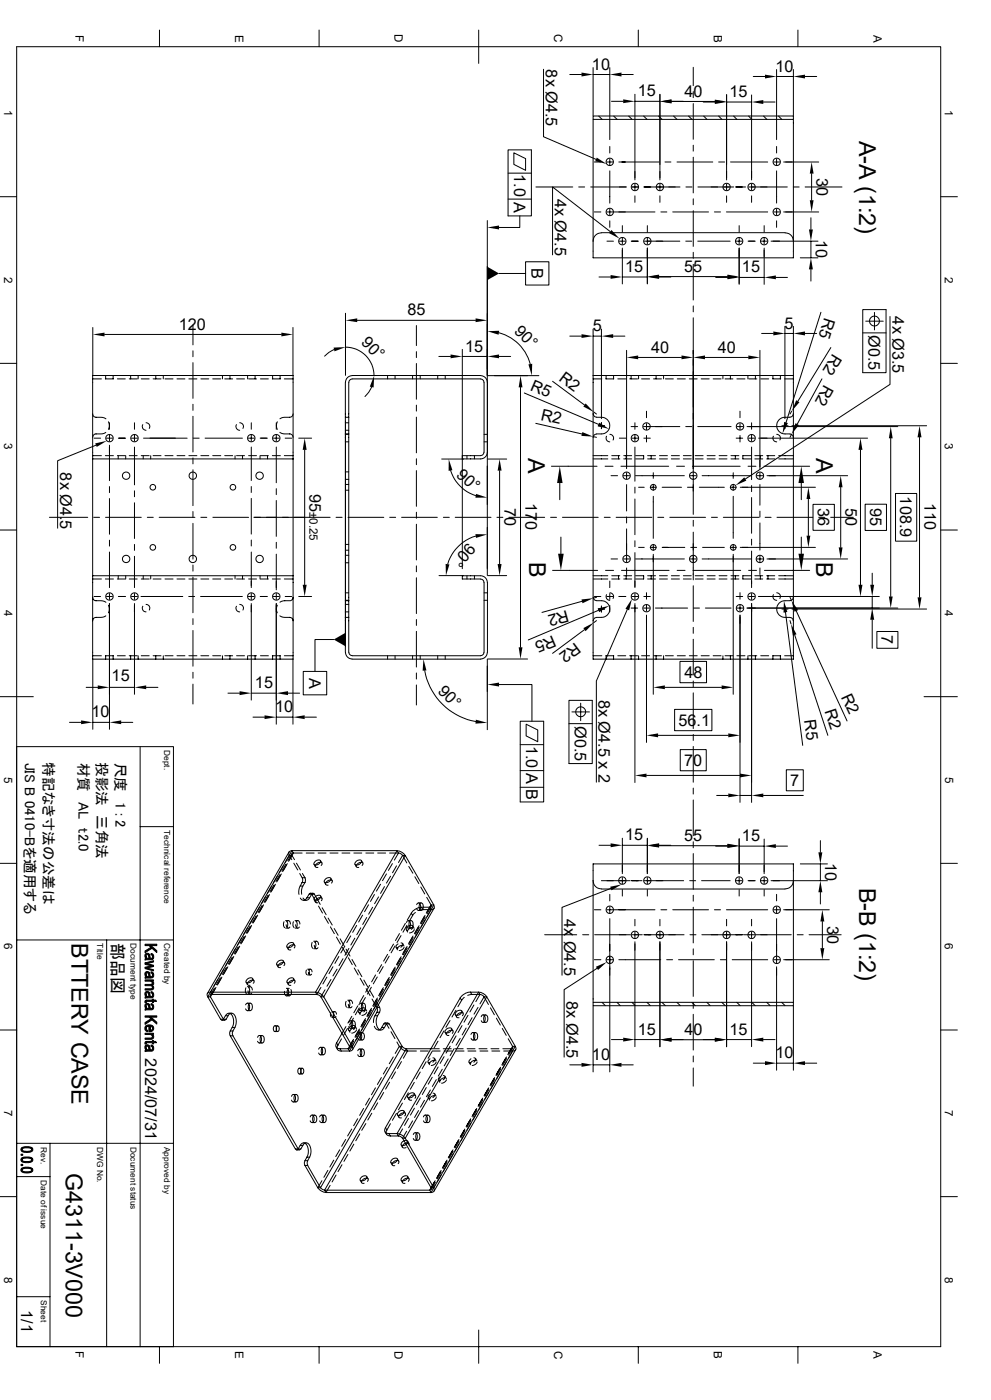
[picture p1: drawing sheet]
<svg xmlns="http://www.w3.org/2000/svg" width="297mm" height="420mm" viewBox="0 0 297 420" stroke-linecap="round" stroke-linejoin="round" font-family="sans-serif">
<defs><g id="words">
<g font-size="7">
<text x="257.5" y="42.2" transform="rotate(90 257.5 42.2)">A-A (1:2)</text>
<text x="158.3" y="137.5" transform="rotate(90 158.3 137.5)">A</text>
<text x="244.6" y="137.5" transform="rotate(90 244.6 137.5)">A</text>
<text x="158.6" y="168.7" transform="rotate(90 158.6 168.7)">B</text>
<text x="244.6" y="168.7" transform="rotate(90 244.6 168.7)">B</text>
<text x="257.5" y="266.3" transform="rotate(90 257.5 266.3)">B-B (1:2)</text>
<text x="21.5" y="283" transform="rotate(90 21.5 283)">BTTERY CASE</text>
<text x="19.7" y="351.7" transform="rotate(90 19.7 351.7)">G4311-3V000</text>
</g>
<text font-size="5.1" x="33.5" y="283" transform="rotate(90 33.5 283)">部品図</text>
<g font-size="4.9">
<text x="163.6" y="20.8" transform="rotate(90 163.6 20.8)">8x Ø4.5</text>
<text x="177.4" y="20.9">10</text>
<text x="232.4" y="21.5">10</text>
<text x="191.1" y="28.9">15</text>
<text x="205.1" y="29">40</text>
<text x="218.7" y="29.1">15</text>
<text x="154.1" y="52.3" transform="rotate(90 154.1 52.3)">1.0</text>
<text x="244.7" y="53.4" transform="rotate(90 244.7 53.4)">30</text>
<text x="166.3" y="59.6" transform="rotate(90 166.3 59.6)">4x Ø4.5</text>
<text x="154" y="60.6" transform="rotate(90 154 60.6)">A</text>
<text x="244.5" y="72" transform="rotate(90 244.5 72)">10</text>
<text x="159.3" y="80.3" transform="rotate(90 159.3 80.3)">B</text>
<text x="187.4" y="81.6">15</text>
<text x="205.1" y="81.5">55</text>
<text x="222.4" y="81.7">15</text>
<text x="122.1" y="94.6">85</text>
<text x="247.1" y="95.1" transform="rotate(108 247.1 95.1)">R5</text>
<text x="267.5" y="94.9" transform="rotate(90 267.5 94.9)">4x Ø3.5</text>
<text x="53.6" y="98.9">120</text>
<text x="153.9" y="99.7" transform="rotate(45 153.9 99.7)">90°</text>
<text x="177.7" y="99.4">5</text>
<text x="235.2" y="98.6">5</text>
<text x="260.3" y="100.5" transform="rotate(90 260.3 100.5)">Ø0.5</text>
<text x="108.1" y="103" transform="rotate(45 108.1 103)">90°</text>
<text x="139.4" y="105.5">15</text>
<text x="195.2" y="105.7">40</text>
<text x="215.1" y="105.7">40</text>
<text x="249.6" y="105.9" transform="rotate(121 249.6 105.9)">R2</text>
<text x="167.3" y="113.9" transform="rotate(37 167.3 113.9)">R2</text>
<text x="158.7" y="116.9" transform="rotate(23 158.7 116.9)">R5</text>
<text x="247.1" y="115.2" transform="rotate(119 247.1 115.2)">R2</text>
<text x="161.9" y="125.9" transform="rotate(13 161.9 125.9)">R2</text>
<text x="18" y="141.7" transform="rotate(90 18 141.7)">8x Ø4.5</text>
<text x="136.6" y="142.7" transform="rotate(42 136.6 142.7)">90°</text>
<text x="92.8" y="148.1" transform="rotate(90 92.8 148.1)">95</text>
<text x="269.8" y="148.9" transform="rotate(90 269.8 148.9)">108.9</text>
<text x="151.2" y="152.5" transform="rotate(90 151.2 152.5)">70</text>
<text x="157.5" y="151" transform="rotate(90 157.5 151)">170</text>
<text x="245.2" y="152.5" transform="rotate(90 245.2 152.5)">36</text>
<text x="253.4" y="152.5" transform="rotate(90 253.4 152.5)">50</text>
<text x="260.8" y="152.5" transform="rotate(90 260.8 152.5)">95</text>
<text x="277.1" y="151" transform="rotate(90 277.1 151)">110</text>
<text x="140.3" y="162.7" transform="rotate(132 140.3 162.7)">90°</text>
<text x="169.9" y="183.1" transform="rotate(164 169.9 183.1)">R2</text>
<text x="165.7" y="190.4" transform="rotate(157 165.7 190.4)">R5</text>
<text x="264.2" y="190.6" transform="rotate(90 264.2 190.6)">7</text>
<text x="172.4" y="192.7" transform="rotate(143 172.4 192.7)">R2</text>
<text x="92.7" y="203.3" transform="rotate(90 92.7 203.3)">A</text>
<text x="205.1" y="203.3">48</text>
<text x="33.4" y="204.3">15</text>
<text x="76.4" y="206.5">15</text>
<text x="131" y="207.6" transform="rotate(45 131 207.6)">90°</text>
<text x="179.4" y="209.9" transform="rotate(90 179.4 209.9)">8x Ø4.5 x 2</text>
<text x="252" y="209" transform="rotate(65 252 209)">R2</text>
<text x="27.4" y="215.2">10</text>
<text x="82.4" y="213.7">10</text>
<text x="247.1" y="213.1" transform="rotate(72 247.1 213.1)">R2</text>
<text x="172.3" y="217.8" transform="rotate(90 172.3 217.8)">Ø0.5</text>
<text x="203.4" y="217.7">56.1</text>
<text x="241" y="216" transform="rotate(83 241 216)">R5</text>
<text x="157.7" y="223.7" transform="rotate(90 157.7 223.7)">1.0</text>
<text x="157.7" y="232" transform="rotate(90 157.7 232)">A</text>
<text x="205.1" y="229.8">70</text>
<text x="157.7" y="236.7" transform="rotate(90 157.7 236.7)">B</text>
<text x="236.9" y="235.8">7</text>
<text x="187.4" y="252.1">15</text>
<text x="205.1" y="252.2">55</text>
<text x="222.4" y="252.3">15</text>
<text x="247.4" y="258.8" transform="rotate(90 247.4 258.8)">10</text>
<text x="169.1" y="275.7" transform="rotate(90 169.1 275.7)">4x Ø4.5</text>
<text x="247.9" y="277.7" transform="rotate(90 247.9 277.7)">30</text>
<text x="169.8" y="300.4" transform="rotate(90 169.8 300.4)">8x Ø4.5</text>
<text x="191.1" y="310.4">15</text>
<text x="205.1" y="310.5">40</text>
<text x="218.7" y="310.4">15</text>
<text x="43.5" y="317.5" transform="rotate(90 43.5 317.5)">2024/07/31</text>
<text x="232.4" y="317.5">10</text>
<text x="177.4" y="318">10</text>
<text x="6.3" y="393.1" transform="rotate(90 6.3 393.1)">1/1</text>
</g>
<g font-size="4.4">
<text x="7.4" y="228.8" transform="rotate(90 7.4 228.8)">JIS B 0410-Bを適用する</text>
<text x="13" y="228.7" transform="rotate(90 13 228.7)">特記なき寸法の公差は</text>
<text x="23.5" y="228.8" transform="rotate(90 23.5 228.8)">材質　AL　t2.0</text>
<text x="29" y="228.6" transform="rotate(90 29 228.6)">投影法　三角法</text>
<text x="34.6" y="228.8" transform="rotate(90 34.6 228.8)">尺度　1 : 2</text>
</g>
<g font-size="3.5">
<text x="22.6" y="10.5" transform="rotate(90 22.6 10.5)">F</text>
<text x="70.5" y="10.4" transform="rotate(90 70.5 10.4)">E</text>
<text x="118.3" y="10.2" transform="rotate(90 118.3 10.2)">D</text>
<text x="166.1" y="10.2" transform="rotate(90 166.1 10.2)">C</text>
<text x="214" y="10.4" transform="rotate(90 214 10.4)">B</text>
<text x="261.8" y="10.4" transform="rotate(90 261.8 10.4)">A</text>
<text x="1.2" y="33.1" transform="rotate(90 1.2 33.1)">1</text>
<text x="283.2" y="33.1" transform="rotate(90 283.2 33.1)">1</text>
<text x="1.2" y="83" transform="rotate(90 1.2 83)">2</text>
<text x="283.2" y="83.1" transform="rotate(90 283.2 83.1)">2</text>
<text x="1.2" y="133" transform="rotate(90 1.2 133)">3</text>
<text x="283.2" y="133" transform="rotate(90 283.2 133)">3</text>
<text x="92.8" y="153.5" transform="rotate(90 92.8 153.5)">±0.25</text>
<text x="1.2" y="183.1" transform="rotate(90 1.2 183.1)">4</text>
<text x="283.2" y="183.1" transform="rotate(90 283.2 183.1)">4</text>
<text x="1.3" y="233" transform="rotate(90 1.3 233)">5</text>
<text x="283.3" y="233" transform="rotate(90 283.3 233)">5</text>
<text x="1.2" y="283" transform="rotate(90 1.2 283)">6</text>
<text x="283.2" y="283" transform="rotate(90 283.2 283)">6</text>
<text x="1.2" y="333" transform="rotate(90 1.2 333)">7</text>
<text x="283.2" y="333" transform="rotate(90 283.2 333)">7</text>
<text x="1.2" y="383" transform="rotate(90 1.2 383)">8</text>
<text x="283.2" y="383" transform="rotate(90 283.2 383)">8</text>
<text x="22.6" y="405.4" transform="rotate(90 22.6 405.4)">F</text>
<text x="70.5" y="405.3" transform="rotate(90 70.5 405.3)">E</text>
<text x="118.3" y="405.2" transform="rotate(90 118.3 405.2)">D</text>
<text x="166.1" y="405.2" transform="rotate(90 166.1 405.2)">C</text>
<text x="214" y="405.3" transform="rotate(90 214 405.3)">B</text>
<text x="261.8" y="405.3" transform="rotate(90 261.8 405.3)">A</text>
</g>
<g font-size="2.5">
<text x="49.2" y="225" transform="rotate(90 49.2 225)">Dept.</text>
<text x="49.2" y="249" transform="rotate(90 49.2 249)">Technical reference</text>
<text x="29.2" y="283" transform="rotate(90 29.2 283)">Title</text>
<text x="39.2" y="283" transform="rotate(90 39.2 283)">Document type</text>
<text x="49.2" y="283" transform="rotate(90 49.2 283)">Created by</text>
<text x="12.2" y="344" transform="rotate(90 12.2 344)">Rev.</text>
<text x="29.2" y="344" transform="rotate(90 29.2 344)">DWG No.</text>
<text x="39.2" y="344" transform="rotate(90 39.2 344)">Document status</text>
<text x="49.2" y="344" transform="rotate(90 49.2 344)">Approved by</text>
<text x="12.2" y="354" transform="rotate(90 12.2 354)">Date of issue</text>
<text x="12.2" y="390" transform="rotate(90 12.2 390)">Sheet</text>
</g>
</g></defs>
<g fill="none" stroke="#000" stroke-width=".3">
<path d="M5 14h276.9v390h-276.9zM47.8 9v5M95.6 9v5M143.5 9v10M191.3 9v5M239.1 9v5M162.9 20.8v20.2l15.7 6.8M170.8 22.4h3.5M177.8 35.8v36.5M177.8 20.3v14.4M177.8 22.4h5M177.8 34.8h60v1h-60z"/>
<path d="M179.5 34.8l1 1M182.8 20.3v21.6M183.3 30.4h3.5M183.9 34.8l1.1 1M186.3 22.4h3.5M188.4 34.8l1 1M190.3 28.3v25.7M190.3 30.4h7.5M192.9 34.8l1 1M197.4 34.8l1 1M197.8 28.3v25.7M201.3 30.4h12.9"/>
<path d="M201.9 34.8l1 1M206.4 34.8l1 1M207.8 20.2v5.5M207.8 27.5v1.8M207.8 31.1v10.7M210.8 30.6h3.4M210.9 34.8l1 1M215.4 34.8l1 1M217.8 30.6h7.5M217.8 28.4v25.6M219.9 34.8l1 1M224.4 34.8l.9 1"/>
<path d="M225.3 28.5v25.5M225.8 22.9h3.5M228.8 30.6h3.5M228.9 34.8l.9 1M232.7 20.9v21M232.7 22.9h5.1M233.3 34.8l1 1M237.8 35.8v41.5h-60v-5M237.8 20.9v13.8M241.3 22.9h3.5M0 59h5M152.3 45h7v19.8h-7z"/>
<path d="M152.3 51.9h7M152.3 59.7h7M154 45.8l3.5 1.8v3.5l-3.5-1.8zM160.6 56.1h11.1M173.4 56.1h1.8M177 56.1h10.7M178.1 48.6h2M181.9 48.6h1.8M182.8 43.9v2M182.8 47.7v1.8M182.8 51.3v9.6M185.5 48.6h12"/>
<path d="M190.3 55.2v1.8M190.3 58.8v1.9M191.3 56.1h-1.9M197.8 55.2v1.8M197.8 58.8v1.9M199.3 48.6h1.8M202.9 48.6h10.7M203.8 56.1h-10.8M205.6 56.1h1.8M207.8 43.6v1.7M207.8 47.2v10.7M207.8 59.6v1.8"/>
<path d="M209.2 56.1h10.7M215.4 48.6h1.8M217.8 55.2v1.8M217.8 58.8v1.9M218.9 48.6h11.2M223.4 56.1h-3M225.3 55.2v1.8M225.3 58.8v1.9M231.9 48.6h1.8M232.7 43.9v2M232.7 47.7v1.8M232.7 51.3v9.6"/>
<path d="M234.9 48.6h10.5M236 56.1h-11.6M237.7 56.1h1.8M241.3 56.1h11M243.2 52.1v8M281.9 59h5M146 66.2l.1 106.4M155.8 64.8v3.4h-6.2M157.5 78.5h7v7h-7zM177.8 72.3a2.46 2.46 0 0 1 2.5-2.5h55a2.53 2.53 0 0 1 2.5 2.5M178.1 63.6h2M181.9 63.6h1.8"/>
<path d="M181.9 72.3h2M182.8 62.7v1.8M182.8 66.3v1.9M182.9 69.5l-17.3-13.4v20.4M183.9 63.6h12.4M185.6 72.3h1.8M186.5 74.4v10.8M186.5 67.7v1.9M186.5 71.4v1.8M189.2 72.3h2.1M194 67.7v1.9M194 71.4v1.8"/>
<path d="M194 74.4v10.8M198.1 63.6h1.8M201.6 63.6h10.7M203.8 72.3h-10.7M205.5 72.3h1.8M207.8 63.2v10.7M207.8 75.7v1.8M207.8 79.3v10.7M209.1 72.3h9.7M214.1 63.6h1.8M217.7 63.6h12.4M220.6 72.3h1.8"/>
<path d="M221.5 67.7v1.9M221.5 71.4v1.8M221.5 74.4v10.9M226.4 72.3h-2.2M228.1 72.3h1.8M229 67.7v1.9M229 71.4v1.8M229 74.4v10.9M231.1 72.3h14.1M231.9 63.6h1.8M232.7 62.7v1.8M232.7 66.3v1.9"/>
<path d="M234.9 63.6h10.5M239.9 77.3h5.3M243 65.3v3.5M243 72.3v5M27.8 98.3v14.3M57.8 97.5v6M87.8 98.3v14.3M103.5 94v18.6M107.1 96.1h35.4M124.8 97.7v6M149.5 99.8a13.2 13.2 0 0 1 9.4 9.4M149.6 82h7.9"/>
<path d="M177.8 98.7v13.9M179.5 83.1h3.5M180.3 98.7v26.9M186.5 83.1h7.5M197.5 83h20.5M197.5 83.1h3.5M207.8 91.8v1.8M207.8 95.3v59M214.5 83.2h3.5M221.5 83.2h7.5M232.5 83.2h3.5M235.2 97.9v27.7"/>
<path d="M237.8 97.9v14.7M243 80.8v3.5M246 93.7l-10.4 33M258.6 92.9h7v18.9h-7zM258.6 99.9h7M259.5 96.4h5.2M262.1 93.7v5.3M266.7 95v20.3l-43.3 28.4M0 109h5M27.8 112.6v25.1M27.8 112.6h60M27.8 113.7h2.6"/>
<path d="M31.3 100.3h53M31.6 113.7h2.4M31.7 112.6v1.1M33.9 112.6v1.1M35.2 113.7h2.3M38.7 113.7h2.4M39.2 112.6v1.1M41.4 112.6v1.1M42.3 113.7h2.4M45.9 113.7h2.4M46.7 112.6v1.1M48.9 112.6v1.1"/>
<path d="M49.4 113.7h2.5M53 113.7h2.4M56.6 113.7h2.4M57.8 105.2v1.8M57.8 108.8v10.7M60.2 113.7h2.4M63.8 113.7h2.4M66.7 112.6v1.1M67.4 113.7h2.3M68.9 112.6v1.1M70.9 113.7h2.4M74.2 112.6v1.1"/>
<path d="M74.5 113.7h2.4M76.5 112.6v1.1M78.1 113.7h2.3M81.6 113.7h2.4M81.7 112.6v1.1M83.9 112.6v1.1M85.2 113.7h2.6M87.8 112.6v25.1M100.1 104.9l-1.5 .8-1.3 1.1M103.5 114.7v10.5h1M103.5 104.1a8.5 8.5 0 0 1 8.6 8.6M104.5 114.7v10.5"/>
<path d="M105.5 113.7l-.8 .5-.1 .5M105.5 112.6h38.6M105.5 113.7h38.6M105.5 112.7a2.02 2.02 0 0 0-2 2M111.4 116.1l-.9 1.5-1.1 1.4M116.2 112.6v1.1M118.4 112.6v1.1M123.7 112.6v1.1M124.8 105.5v1.8M124.8 109.1v10.7M125.9 112.6v1.1M131.2 112.6v1.1"/>
<path d="M131.5 106.9h3.5M133.4 112.6v1.1M138.6 104.8v65.8M138.6 106.9h7.5M144.1 113.7l.5 .1 .5 .9-.1 21.2-.4 .6-.5 .2h-5.5M144.1 112.7a2.02 2.02 0 0 1 1.9 2M146.1 114.7v21M146.1 112.7h15.4M149.6 106.9h3.4M156 116.2v78M157.1 117.9l22.3 9.4M165.6 114.4l9.6 7.1"/>
<path d="M170.8 100.8h3.5M177.8 112.6v85.1h60v-85.1M177.8 112.6h60M177.8 113.7h2.6M177.8 100.8h2.5M181.6 113.7h2.3M181.7 112.6v1.1M183.8 100.8h3.5M183.9 112.6v1.1M185.2 113.7h2.3M187.8 105.1v35.5M188.7 113.7h2.4"/>
<path d="M189.1 112.6v1.1M191.3 107.2h13M191.4 112.6v1.1M192.3 113.7h2.4M195.9 113.7h2.3M196.6 112.6v1.1M198.9 112.6v1.1M199.4 113.7h2.4M203 113.7h2.4M206.6 113.7h2.4M210.1 113.7h2.5M211.3 107.2h13"/>
<path d="M213.7 113.7h2.4M216.7 112.6v1.1M217.3 113.7h2.4M218.9 112.6v1.1M220.9 113.7h2.4M224.2 112.6v1.1M224.5 113.7h2.3M226.4 112.6v1.1M227.8 105.1v35.5M228 113.7h2.4M228.3 100h3.5M231.6 113.7h2.4"/>
<path d="M231.6 112.6v1.1M233.9 112.6v1.1M235.2 113.7h2.6M235.2 100h2.6M241.3 100h3.5M246.3 113.7l-7.4 13.6M249 104.3l-9.9 16.1M281.9 109h5M27.8 124.2a1.01 1.01 0 0 0 1 1 4.1 4.1 0 0 1 2.9 .4M27.8 137.7h60M27.8 136.7h2.6M27.8 137.7v35"/>
<path d="M28.2 131.4h1.9M28.7 133.6l-11.4 4.6v20.3M31.6 136.7h2.4M31.7 129.7l-.1 .1a4.5 4.5 0 0 1-3 .4 1.04 1.04 0 0 0-.8 1M31.9 131.4h1.8M32.5 126.5l.3 .9-.3 1.4M32.8 126.8v2M32.8 130.6v1.7M32.8 133.6v10.6M35.2 136.7h2.3M35.4 136.7v1M35.5 131.4h2.1"/>
<path d="M37.7 136.7v1M38.7 136.7h2.4M39.4 131.4h1.8M40.3 126.8v2M40.3 130.6v1.7M40.3 134.1v11.4M42.3 136.7h2.4M42.8 127.4a1.12 1.12 0 0 0 1 1.7M42.9 136.7v1M43 131.4h13.1M43.8 126.8a1.11 1.11 0 0 1 .9 1.7M45.2 136.7v1"/>
<path d="M45.9 136.7h2.4M49.4 136.7h2.5M53 136.7h2.4M56.6 136.7h2.4M57.8 121.3v1.8M57.8 124.9v10.7M57.8 137.4v1.7M57.9 131.4h1.8M60.2 136.7h2.4M61.5 131.4h11.1M63.8 136.7h2.4M67.4 136.7h2.3"/>
<path d="M70.4 136.7v1M70.9 127.4a1.12 1.12 0 0 0 .9 1.7M70.9 136.7h2.4M71.8 126.8a1.11 1.11 0 0 1 1 1.7M72.7 136.7v1M74.4 131.4h1.8M74.5 136.7h2.4M75.3 126.8v2M75.3 130.6v1.7M75.3 134.1v10M77.9 136.7v1M78 131.4h2.1"/>
<path d="M78.1 136.7h2.3M80.2 136.7v1M81.6 136.7h2.4M81.9 131.4h1.8M82.8 126.8v2M82.8 130.6v1.7M82.8 134.1v10.7M83.1 126.5l-.3 .9 .3 1.4M83.9 129.7l.1 .1a4.5 4.5 0 0 0 3 .4l.5 .3 .3 .7M85.2 136.7h2.6M85.5 131.4h1.9M87.8 124.2a1.01 1.01 0 0 1-1 1 3.9 3.9 0 0 0-2.9 .4"/>
<path d="M87.8 137.7v35M89.5 131.4h3.9M91.3 135v40.4M103.5 130.2v50h1M103.5 125.2v5M103.5 130.2h1M103.5 126.8h1M103.5 129.1h1M103.5 130.3h1M103.5 132.5h1M103.5 126.3v67.6M104.5 125.2v5"/>
<path d="M104.5 130.2v50M124.8 121.5v1.8M124.8 125.1v10.7M124.8 137.6v1.8M132.4 137.7h6.5M140 136.7v1M142.2 136.7v1M145.1 130.3h1M145.1 132.5h1M146 135.7a2.02 2.02 0 0 1-1.9 2h-5.5M146.1 137.7h5.7M160.6 127l13.8 3.2"/>
<path d="M165.3 139.9h13.6M177.8 136.7h4.4M177.8 137.7h4.4M177.8 124.2l.3 .6 .7 .3M177.8 131l1 .2M178 123.6l.8 .6M178.8 130.2l-.9 .5-.1 .5M178.8 125.2a3.1 3.1 0 0 1 3.8 1.5 2.52 2.52 0 0 1-2.3 3.5h-1.5M179.4 127.7h1.8M180.3 126.8v1.8M181.4 139.9h2.3M181.8 130.9a1.12 1.12 0 0 0 1 1.6"/>
<path d="M182.8 130.3a1.12 1.12 0 0 1 .9 1.7M183.3 137.7h2.5M183.3 136.7h2.5M185.4 136.7v1M185.6 131.4h2M186.1 139.9h14.3M186.9 137.7h2.4M186.9 136.7h2.4M187.7 136.7v1M189.1 128h2M189.4 131.4h1.8M190.3 126.8v2"/>
<path d="M190.3 130.6v1.7M190.3 134.1v10.3M190.5 137.7h2.4M190.5 136.7h2.4M192.9 128h10.9M192.9 136.7v1M193 131.4h1.9M193.8 123.4v1.9M193.8 127.1v1.8M193.8 130.6v2M194.1 137.7h2.4M194.1 136.7h2.4"/>
<path d="M195.2 136.7v1M197.7 137.7h2.3M197.7 136.7h2.3M201.2 137.7h2.4M201.2 136.7h2.4M202.8 139.9h2.3M204.8 137.7h2.4M204.8 136.7h2.4M205.5 128h1.8M207.5 139.9h14.3M208.4 137.7h2.3M208.4 136.7h2.3"/>
<path d="M209.1 128h10M211.9 137.7h2.4M211.9 136.7h2.4M215.5 137.7h2.4M215.5 136.7h2.4M219.1 137.7h2.3M219.1 136.7h2.3M220.4 136.7v1M220.6 131.4h2M220.9 128h1.8M221.8 123.4v1.9M221.8 127.1v1.8"/>
<path d="M221.8 130.6v2M222.6 136.7v1M222.7 137.7h2.3M222.7 136.7h2.3M223.9 128h45.2M224.2 139.9h2.4M224.4 131.4h1.7M225.3 126.8v2M225.3 130.6v1.7M225.3 134.1v9.8M226.2 137.7h2.4M226.2 136.7h2.4"/>
<path d="M227.4 131.4h32.6M227.9 136.7v1M229 139.9h13.7M229.8 137.7h2.4M229.8 136.7h2.4M230.2 136.7v1M231.8 130.9a1.09 1.09 0 0 0 0 1.1 1.09 1.09 0 0 0 1 .5M232.8 130.3a1.09 1.09 0 0 1 .9 1.7M233.4 137.7h4.4M233.4 136.7h4.4M234.4 127.7h1.8M235.2 126.8v1.8"/>
<path d="M236.8 130.2l.8 .5 .1 .5M236.8 125.2a3.1 3.1 0 0 0-3.8 1.5 2.52 2.52 0 0 0 2.3 3.5h1.5M237.2 130.3l-.4 .9M237.3 123.4l-.5 .8M237.4 127.7h40.3M237.7 124.2l-.3 .6-.6 .3M257.9 135v40.4M267 131.5v47.4M275.6 131.2v48M0 159h5M14.8 155.2h11.5M28.1 155.2h1.7"/>
<path d="M31.6 155.2h10.7M32.8 146v1.8M32.8 149.6v10.7M40.3 147.2v1.8M40.3 150.8v10.7M44.2 155.2h1.7M47.7 155.2h10.7M57.8 140.9v10.8M57.8 153.5v1.7M57.8 157v10.7M60.2 155.2h1.8M63.8 155.2h10.7"/>
<path d="M75.3 146v1.7M75.3 149.5v10.7M76.1 155.2h22.8M82.8 146.6v1.8M82.8 150.2v10.7M100.7 155.2h1.8M103.5 141.6h1M103.5 143.8h1M103.5 145.3h1M103.5 147.1h1M104.3 155.2h10.7M116.8 155.2h1.8"/>
<path d="M120.4 155.2h10.7M124.8 141.2v10.7M124.8 153.7v1.8M124.8 157.3v10.7M132.9 155.2h1.8M135 141.1a11.8 11.8 0 0 0 7.6 7.6M136.4 155.2h10.8M148.9 155.2h1.8M149.7 141.2v28M152.5 155.2h10.7M165 155.2h1.8M167.8 144.9v5"/>
<path d="M168.6 155.2h10.7M181.1 155.2h1.8M183.1 142.7h2M184.7 155.2h10.7M186.9 142.7h1.8M187.8 158.7v7.9M187.8 141.8v1.8M187.8 145.4v7.9M187.8 155.1v1.8M190.3 146.1v1.8M190.3 149.7v10.7M190.5 142.7h14.6"/>
<path d="M191.4 146.2h1.7M194.9 146.2h1.8M195.8 141.8v1.7M195.8 145.3v1.8M195.8 148.9v12.6M197.1 155.2h1.8M198.5 146.2h5.8M200.7 155.2h10.8M206 146.2h1.8M206.9 142.7h1.8M207.8 156.1v1.8M207.8 159.6v14.3"/>
<path d="M209.6 146.2h7.5M210.4 142.7h14.7M213.2 155.2h1.8M216.8 155.2h10.7M218.9 146.2h1.7M219.8 141.8v1.7M219.8 145.3v1.8M219.8 148.9v12.6M221.9 146.2h22.5M225.3 145.7v1.8M225.3 149.3v10.7M226.9 142.7h1.7"/>
<path d="M227.8 141.8v1.8M227.8 145.4v6.2M227.8 153.3v1.8M227.8 156.9v8.1M229.3 155.2h1.8M229.9 142.7h24.1M232.9 155.2h10.7M240.2 144.9v5M242.3 149.7v11M243.7 151.3h6.4v7.8h-6.4zM245.4 155.2h1.7M249 155.2h6.7"/>
<path d="M252 146.2v18M259.3 151.3h6.4v7.8h-6.4zM268.4 148h6.3v14.3h-6.3zM281.9 159h5M27.8 179.2a1.01 1.01 0 0 0 1 1 4.1 4.1 0 0 1 2.9 .5M27.8 172.7v25h60v-25M27.8 172.7h60M27.8 173.7h2.6M28.2 178.9h1.9M31.6 173.7h2.4M31.9 178.9h1.8M32.8 165.6v10.7"/>
<path d="M32.8 162.1v1.7M32.8 178.1v1.7M35.2 173.7h2.3M35.4 172.7v1M35.5 178.9h2.1M37.7 172.7v1M38.7 173.7h2.4M39.4 178.9h1.8M40.3 163.3v1.8M40.3 178.1v1.7M40.3 166.9v9.4M42.2 178.9h12.6"/>
<path d="M42.3 173.7h2.4M42.9 172.7v1M45.2 172.7v1M45.9 173.7h2.4M49.4 173.7h2.5M53 173.7h2.4M56.6 178.9h1.7M56.6 173.7h2.4M57.8 169.5v1.8M57.8 173.1v10.7M60.1 178.9h12.5M60.2 173.7h2.4"/>
<path d="M63.8 173.7h2.4M67.4 173.7h2.3M70.4 172.7v1M70.9 173.7h2.4M72.7 172.7v1M74.4 178.9h1.8M74.5 173.7h2.4M75.3 178.1v1.7M75.3 162v1.8M75.3 165.6v10.7M77.9 172.7v1M78 178.9h2.1"/>
<path d="M78.1 173.7h2.3M80.2 172.7v1M81.6 173.7h2.4M81.9 178.9h1.8M82.8 166.2v10.8M82.8 162.7v1.8M82.8 178.1v1.7M85.2 173.7h2.6M85.5 178.9h1.9M87.8 179.2a1.01 1.01 0 0 1-1 1 3.9 3.9 0 0 0-2.9 .5M89.5 178.9h3.9M103.5 166.6h1"/>
<path d="M103.5 168.8h1M103.5 163.3h1M103.5 165.1h1M103.5 177.8h1M124.8 169.8v1.7M124.8 173.3v10.8M131.6 172.7h7.3M140 172.7v1M142.2 172.7v1M142.6 160.8a12.5 12.5 0 0 0-8.4 8.4M144.1 173.7l.5 .2 .4 .8 .1 21-.4 .7-.6 .3M144.1 173.7h-5.5v-1h5.5a2.02 2.02 0 0 1 1.9 2"/>
<path d="M145.1 177.8h1M146.1 174.7v21M146.1 172.7h5.7M165.6 171.1h13.5M168.1 161.1v5M177.8 173.7h4.4M177.8 172.7h4.4M177.8 179.2l.3 .7 .7 .3a3.2 3.2 0 0 1 3.5 1.1 2.48 2.48 0 0 1-2 3.9l-2 .2-.5 .8M178.1 178.9h2M178.8 179.2l-1 .3M181.5 171.1h2.4M181.8 178.4a1.14 1.14 0 0 0 1 1.7"/>
<path d="M181.9 178.9h1.8M182.8 174.3v2M182.8 178.1v1.7M182.8 177.8a1.12 1.12 0 0 1 .9 1.7M183.1 167.7h2M183.3 172.7h2.5M183.3 173.7h2.5M185.4 172.7v1M185.5 178.9h2.1M186.3 171.1h14.2M186.9 167.7h1.8M186.9 172.7h2.4"/>
<path d="M186.9 173.7h2.4M187.7 172.7v1M187.8 166.8v1.8M187.8 170.4v1.9M189.4 178.9h1.8M190.3 162.2v1.8M190.3 178.1v1.7M190.3 165.8v10.5M190.5 167.7h14.6M190.5 172.7h2.4M190.5 173.7h2.4M191.4 164.2h1.7"/>
<path d="M192.9 172.7v1M193 178.9h1.9M193.8 177.8v1.9M194.1 172.7h2.4M194.1 173.7h2.4M194.9 164.2h1.8M195.2 172.7v1M195.8 163.3v1.8M195.8 166.3v42M197.7 172.7h2.3M197.7 173.7h2.3M198.5 164.2h6.7"/>
<path d="M201.2 172.7h2.4M201.2 173.7h2.4M202.9 171.1h2.4M204.8 172.7h2.4M204.8 173.7h2.4M206.9 167.7h1.8M207 164.2h1.8M207.7 171.1h14.3M207.8 175.7v10.7M208.4 172.7h2.3M208.4 173.7h2.3M210.6 164.2h6.5"/>
<path d="M211.9 172.7h2.4M211.9 173.7h2.4M215.5 172.7h2.4M215.5 173.7h2.4M218.9 164.2h1.7M219.1 172.7h2.3M219.1 173.7h2.3M219.8 163.3v1.8M219.8 166.3v42M220.4 172.7v1M220.6 178.9h2M221.8 177.8v1.9"/>
<path d="M221.9 164.2h22.5M222.6 172.7v1M222.7 172.7h2.3M222.7 173.7h2.3M224.4 178.9h1.7M224.4 171.1h2.3M225.1 167.7h-14.7M225.3 165.3v11M225.3 178.1v1.7M225.3 161.8v1.7M226.2 172.7h2.4M226.2 173.7h2.4"/>
<path d="M226.9 167.7h1.7M227.8 166.8v1.8M227.8 170.4v1.9M227.9 172.7v1M229.8 172.7h2.4M229.8 173.7h2.4M229.9 167.7h24.1M230.2 172.7v1M231.8 178.4a1.1 1.1 0 0 0 1 1.7M232.8 177.8a1.09 1.09 0 0 1 .9 1.7M233.4 172.7h4.4M233.4 173.7h4.4"/>
<path d="M236.8 179.2l.4 .9M237.7 179.2l-.3 .7-.6 .3a3.2 3.2 0 0 0-3.6 1.1 2.48 2.48 0 0 0 2.1 3.9l2 .2 .4 .8M240.2 161.1v5M242.7 171.1h-13.6M261.4 172v3.4M261.4 178.9v3.5M263.5 178.9h-36.1M27.8 196.7h2.6M27.8 197.8v21M31.6 196.7h2.4M31.7 196.7v1M31.7 184.7l-.1 .1a4.8 4.8 0 0 1-3 .5l-.5 .2-.3 .7"/>
<path d="M32.5 181.6l.3 .9-.3 1.4M32.8 181.1v37.7M33.9 196.7v1M35.2 196.7h2.3M38.7 196.7h2.4M39.2 196.7v1M40.3 181.1v27.2M41.4 196.7v1M42.3 196.7h2.4M42.8 181.9a1.12 1.12 0 0 0 1 1.7M43.8 181.3a1.11 1.11 0 0 1 .9 1.7M45.9 196.7h2.4"/>
<path d="M46.7 196.7v1M48.9 196.7v1M49.4 196.7h2.5M53 196.7h2.4M56.6 196.7h2.4M57.8 185.6v1.8M57.8 189.1v10.8M60.2 196.7h2.4M63.8 196.7h2.4M66.7 196.7v1M67.4 196.7h2.3M68.9 196.7v1"/>
<path d="M70.9 181.9a1.12 1.12 0 0 0 .9 1.7M70.9 196.7h2.4M71.8 181.3a1.11 1.11 0 0 1 1 1.7M74.2 196.7v1M74.5 196.7h2.4M75.3 181.1v28.9M76.5 196.7v1M78.1 196.7h2.3M81.6 196.7h2.4M81.7 196.7v1M82.8 181.1v36.2M83.1 181.6l-.3 .9 .3 1.4"/>
<path d="M83.9 184.7l.1 .1a4.8 4.8 0 0 0 3 .5l.5 .2 .3 .7M83.9 196.7v1M85.2 196.7h2.6M87.8 197.8v19.5M100 191.9h-5.6v9.5M103.5 185.2v10.5M103.5 180.2v5M103.5 185.2h1M103.5 180.1h1M103.5 181.3h1M103.5 183.6h1M103.5 195.7a2.1 2.1 0 0 0 2 2h38.6a2.02 2.02 0 0 0 1.9-2"/>
<path d="M104.5 180.2v5M104.5 185.2v10.5M104.6 195.7l.3 .7 .6 .3M105.5 196.7h38.6M116.2 196.7v1M118.4 196.7v1M123.7 196.7v1M124.8 185.8v1.8M124.8 189.4v10.7M125.9 196.7v1M131.2 196.7v1M133.4 196.7v1"/>
<path d="M145.1 180.1h1M146 197.8v21.1M146.1 197.7h12M174.5 180.4l-12.1 3.3M175.2 188.9l-9.6 7.1M177.8 196.7h2.6M178.8 186.2l-.8 .6M179.4 183.1l-21.1 8.9M179.4 182.7h1.8M180.3 181.8v1.8M181.6 196.7h2.3M181.7 196.7v1"/>
<path d="M182.8 181.6v2M183.9 196.7v1M185.2 196.7h2.3M188 182.8l-9.3 21.5v30.4M188.7 196.7h2.4M189.1 182.4h2M189.1 196.7v1M190.3 181.1v53.6M191.4 196.7v1M192.3 196.7h2.4M192.9 182.4h1.7M193.8 181.5v1.8"/>
<path d="M193.8 184.5v38.2M195.9 196.7h2.3M196.4 182.4h9.7M196.6 196.7v1M198.9 196.7v1M199.4 196.7h2.4M203 196.7h2.4M203.8 198.4h8v6.4h-8zM206.6 196.7h2.4M207.8 188.2v1.8M207.8 191.8v10.7M207.9 182.4h1.7"/>
<path d="M210.1 196.7h2.5M211.4 182.4h7.7M213.7 196.7h2.4M216.7 196.7v1M217.3 196.7h2.4M218.9 196.7v1M220.9 196.7h2.4M220.9 182.4h1.8M221.8 181.5v1.8M221.8 184.5v56.2M223.9 182.4h45.2M224.2 196.7v1"/>
<path d="M224.5 196.7h2.3M225.3 181.1v59.6M226.4 196.7v1M228 196.7h2.4M231.6 196.7h2.4M231.6 196.7v1M233.9 196.7v1M234.4 182.7h1.8M235.2 196.7h2.6M235.2 181.8v1.8M235.4 183.7l5.2 39.9M236.8 186.2l.3 1"/>
<path d="M237.4 182.7h40.3M238.2 190.5l9.9 30.1M238.6 183.3l15.3 33M261.4 185.9v8.6M262.8 189.4h6.3v5.1h-6.3zM0 209h10M20.8 216.7h3.5M25.8 206.2h3.5M27.8 216.7h5M32.8 206.2h7.5M36.3 216.7h3.5M43.8 206.2h3.5"/>
<path d="M57.8 205.2v6M57.8 201.7v1.8M68.3 207.9h3.5M75.3 207.9h7.5M75.8 215.1h3.5M82.8 215.1h5M86.3 207.9h3.5M90.9 201.4h7v7h-7zM91.3 215.1h3.5M124.8 205.5v6M124.8 201.9v1.8M127.3 201.2a19 19 0 0 0 15.3 15.3"/>
<path d="M149.6 205.4h9.8v11M155.9 216.4h7v24.2h-7zM157.7 217.3l3.5 1.7v3.5l-3.5-1.7zM170.5 210.1h7v19h-7zM170.5 217.1h7M171.4 213.6h5.3M174 210.9v5.3M199.3 206.2h17M202.2 212.8h11.2v6.4h-11.2zM207.8 204.3v1.8M207.8 207.9v10.7M276.9 209h10"/>
<path d="M5 224h47v180M42 224v180M155.9 223.4h7M155.9 231.2h7M155.9 236.2h7M193.8 232.6h28M197.2 220.6h21.1M203.9 224.9h7.8v6.3h-7.8zM207.8 220.3v1.8M207.8 223.9v10.8M207.8 236.4v1.8M207.8 240v10.7"/>
<path d="M214.8 238.6h3.5M221.8 238.6h3.5M228.8 238.6h11.9M235.7 230.9h5v6.3h-5zM0 259h5M42 248h10M84.9 259.8l-1.2 2M85.5 258.7l1.2-2.1-.1-1-24.5 42.5M85.6 259.2l-1.1 2.1M85.9 259.4l-1.2 2.1M86.1 259.1l-1.2 2M87.5 256.1l-1.3 2.1"/>
<path d="M87.5 255.2h31.5M87.5 255.2l-24.4 42.4M87.5 255.2l.4 .7-1.2 2.1M87.5 255.2l-.5 .1-.4 .4M88.1 259l1.1 2M88.3 257.9l-.8-1.3-1 1.8M88.9 259l1.1 2M90.6 255.9h-2.7a.45 .45 0 0 0-.4 .2 .45 .45 0 0 0 0 .5h-.8l.8 1.3M91.8 255.9h2.3M94.1 259.3l.4 .7M94.4 258.5a1.02 1.02 0 0 1 1.7-.1 1.23 1.23 0 0 1-2 .7zM95.3 255.9h2.4"/>
<path d="M96.1 258.7a.51 .51 0 0 1 .5 .4 .51 .51 0 0 1-.3 .5M96.1 258.7a1.29 1.29 0 0 0-1.5 1.4l.7 .1M96.1 258.2l.4 .7M98.9 255.9h2.4M102.5 255.9h2.4M106 255.9h2.4M106.4 259.3l.4 .7M106.7 258.5a1.02 1.02 0 0 1 1.7-.1 1.23 1.23 0 0 1-2.1 .7zM106.8 259.5a.52 .52 0 0 0 .1 .6 .52 .52 0 0 0 .6 .1M108.3 258.2l.5 .7M108.3 258.7a.52 .52 0 0 1 .5 .4 .52 .52 0 0 1-.3 .5M108.3 258.7a1.66 1.66 0 0 0-1.5 .8"/>
<path d="M109.6 255.9h2.4M113.2 255.9h2.4M116.8 255.9h2.6M117.6 259.1l-1.2 2M118.8 259.8l-1.2 2M119 255.2l-24.4 42.4M119 255.2a3.1 3.1 0 0 1 2.4 1.4M119 255.2l.4 .7M119.4 255.9l1.1 .6 1.4 2.4M119.4 255.9l-1.2 2.1M121.5 256.6h-.8l-1.3 2.1M121.5 256.6l8.5 14.9"/>
<path d="M121.5 256.6l-24.5 42.4M122.5 259.9l1.2 2.1M179.5 253.6h3.5M186.5 251.5v10.6M186.5 253.6h7.5M194 251.5v10.6M197.5 253.7h20.5M197.5 253.6h3.5M207.8 252.5v1.8M207.8 256.1v10.7M214.5 253.8h3.5M221.5 251.6v10.5"/>
<path d="M221.5 253.8h7.5M229 251.7v10.4M232.5 253.8h3.5M239.9 259.2h8.1M245.9 252.2v3.5M245.9 259.2v5M281.9 259h5M74.2 278.3l-1.2 2.1M75 277.8l-1.3 2.1M75.2 278l-1.2 2M75.4 277.6l-1.2 2.1M76 275.3l-1.2 2"/>
<path d="M76.8 274.7l-1.2 2.1M77 274.9l-1.2 2M77.2 274.5l-1.2 2.1M77.8 272.2l-1.2 2M78.5 271.7l-1.2 2M78.8 271.8l-1.2 2.1M79 271.4l-1.2 2.1M79.5 269.1l-1.1 2M80.3 268.6l-1.2 2M80.8 268.4l-1.4 2.4M81.3 266l-1.2 2M82.1 265.5l-1.2 2"/>
<path d="M82.5 265.3l-1.3 2.4M83.1 262.8l-1.2 2.1M83.9 262.4l-1.2 2M84.1 262.5l-1.2 2.1M84.3 262.2l-1.2 2M85.1 276.5l-.1 1.1 .3 .7M85.6 276.2h.8M85.6 278.4h.8M85.8 277.4v.1a.63 .63 0 0 0 .2 .8 .63 .63 0 0 0 .9-.2M85.9 276.3l.3 .8-.1 1M85.9 276.5a.65 .65 0 0 1 .9-.2 .65 .65 0 0 1 .2 .9M88 276.5l-.2 1.1 .3 .7"/>
<path d="M88.4 276.2h.8M88.4 278.4h.8M88.6 277.4v.1a.63 .63 0 0 0 .3 .8 .63 .63 0 0 0 .8-.2M88.7 276.3l.4 .8-.2 1M88.8 276.5a.6 .6 0 0 1 .7-.3 .6 .6 0 0 1 .4 .8v.2M89.8 262l.8 1.3M90 265.8l-.4 1.2v1.3M90.6 264.8l-.6 1h.8M90.6 264.8h.8M90.6 262l.8 1.3M91 270.1h.8M91.4 264.8l-.9 1.8-.1 1.7"/>
<path d="M91.4 263.3l.2 .7-.2 .8M91.4 263.3h-.8l.1 .6-.1 .9M92 269.3a1.05 1.05 0 0 1-1 .8 1.05 1.05 0 0 1-1-.7M92.6 268.3l-.6 1h.8M93 268h.8M93.4 268.3a.42 .42 0 0 1 .4-.3 .42 .42 0 0 1 .4 .3M93.4 268.3l-.6 1a1.05 1.05 0 0 1-1 .8 1.05 1.05 0 0 1-1-.7M93.4 268.3h-.8a.42 .42 0 0 1 .4-.3 .42 .42 0 0 1 .4 .3h.8M93.4 268.3l1.5 2.5M94.1 269.9l.4 .7M94.2 268.3l1.8 3M94.4 269.1a1.02 1.02 0 0 1 1.7-.2 1.23 1.23 0 0 1-2 .8z"/>
<path d="M95.5 271.8l1.1 2.1M96.1 269.3a1.3 1.3 0 0 0-1.5 1.4l.7 .1M96.1 268.8l.4 .7M96.1 269.2a.52 .52 0 0 1 .5 .4 .52 .52 0 0 1-.3 .6M96.6 272.3l1.1 2.1M97.2 264.6l.4 .7M97.2 275l1.2 2M97.7 263.6l.6-.3a.57 .57 0 0 1 .8 .2 .57 .57 0 0 1-.3 .8 1.02 1.02 0 0 1-1.6 .1zM98.3 275.4l1.3 2.1M99 278l1.2 2.1M99.1 263.5l.5 .7M99.4 264.9a.55 .55 0 0 0 .1-.8 .55 .55 0 0 0-.8-.1l-.2 .1a.87 .87 0 0 0-.8 .5 .87 .87 0 0 0 .2 .9h.4"/>
<path d="M100.2 278.6l1.1 2M106.9 277.6l-1.2 2.1M108.1 278.3l-1.2 2.1M108.7 274.5l-1.2 2.1M109.9 275.3l-1.2 2M110.4 271.4l-1.1 2.1M111.7 272.2l-1.2 2M112.2 268.4l-1.2 2M113.5 269.1l-1.2 2M114 265.3l-1.2 2M115.2 266l-1.2 2M115.8 262.2l-1.2 2"/>
<path d="M117.1 262.8l-1.3 2.1M121.5 277l-1.2 2.1M121.8 276.7a.63 .63 0 0 1 .8-.5 .63 .63 0 0 1 .4 .8l-.2 1.1M121.8 278.9l.4 .7M121.8 277.9a.5 .5 0 0 0 .4 .5 .5 .5 0 0 0 .6-.2M122 277.6l-1.2 2.1M122.4 276.2h.8M122.4 278.4h.8M122.8 276.4a.68 .68 0 0 1 .9 0 .68 .68 0 0 1 .1 .9 .67 .67 0 0 1-.2 1 .67 .67 0 0 1-1-.4zM123.3 278.8a.68 .68 0 0 0 .4-1.1 .68 .68 0 0 0-1.1 0l-.2 .1a.69 .69 0 0 0-.6 .6 .69 .69 0 0 0 .3 .7M123.3 273.9l-1.2 2.1M123.6 278.3l-.8 .3-.6 .7"/>
<path d="M123.7 274.7l-1.1 1.9M123.7 277.8l.4 .7M124.2 278.8l-.7 .9-.8 .2M124.3 263l1.2 2M124.5 273.7l-.8 1-.4-.8M124.9 272.6a.52 .52 0 0 0 .3 .5 .52 .52 0 0 0 .6-.2M125.4 278.1l-1.2 2M125.4 273.1h.8M125.4 270.8h.8M125.6 277.7l-1.2 2.1M125.6 272.3l.7-.1 .4 .7-1.2 .2M125.6 272.2l-1.2 .6-1.1 1.1"/>
<path d="M125.6 279.1l-1.2 2.1M125.6 278.2l-1.1 2.1M125.8 271.1a1.54 1.54 0 0 1 0 1.7M125.8 271.1a.51 .51 0 0 0-.6-.2 .51 .51 0 0 0-.3 .5M125.8 271.1a.68 .68 0 0 1 .9 0 .68 .68 0 0 1 .2 .9 .67 .67 0 0 1-.3 1 .67 .67 0 0 1-.9-.4zM126.1 266.1l1.2 2.1M126.7 272.9h2.5l-1.2 2.1M127.4 274.6l-1.4 2.4M127.4 276.1l-1.2 2M127.4 275.1l-1.2 2.1M127.9 269.2l1.3 2.3M129.2 271.5v.1a.42 .42 0 0 1-.4 .6h-2.5"/>
<path d="M129.2 271.5l-1.2 2.1M129.2 271.5h.8M129.2 271.9l-1.2 2.2M130 271.5l.1 1M130 271.5l-24.4 42.4M130.1 272.5l-24.4 42.4M130.1 272.5l-.9 .4-.4-.7-1 1.7M178.1 272.9h2M180.3 264.2h8.5M181.9 272.9h1.8M182.8 268.3v2M182.8 272v1.8"/>
<path d="M182.8 275.6v46M183 266.5l-14.6 5.7v20.4M183.9 272.9h12.4M186.5 263.3v1.8M186.5 266.9v1.9M189.2 264.2h3.2M190.3 275.8v1.9M190.3 279.5v1.8M193.1 264.2h11.8M194 263.3v1.8M194 266.9v1.9M197.8 275.8v1.9"/>
<path d="M197.8 279.5v1.8M198.1 272.9h1.8M201.6 272.9h10.7M206.7 264.2h1.8M207.8 268.6v1.7M207.8 272.2v10.7M210.3 264.2h8.5M214.1 272.9h1.8M217.7 272.9h12.4M217.8 275.8v1.9M217.8 279.5v1.8M220.6 264.2h1.8"/>
<path d="M221.5 263.3v1.8M221.5 266.9v1.9M224.2 264.2h2.2M225.3 275.8v1.9M225.3 279.5v1.8M228.1 264.2h1.8M229 263.3v1.8M229 266.9v1.9M231.1 264.2h16.9M231.9 272.9h1.8M232.7 268.3v2M232.7 272v1.8"/>
<path d="M232.7 275.6v11.2M234.9 272.9h13.6M237.8 264.2v-5h-60v41.5M237.8 264.2v36.5M237.8 264.2a2.53 2.53 0 0 1-2.5 2.5h-55a2.46 2.46 0 0 1-2.5-2.5M245.9 267.7v3.5M246.5 276.4v8M5 282h47M32 282v122M62.3 299l3.8 6.8h1.7l.6-1.1h-.8l-1.1 1.4h.9M62.3 299h.8M63.1 297.6h31.5"/>
<path d="M63.1 297.6a.84 .84 0 0 0-.9 .4 .84 .84 0 0 0 .1 1M63.1 299l3.9 6.8M63.1 297.6l.4 .7M63.5 298.4l-.5 .2 .1 .4M63.5 298.3h31.5M63.5 296.9l-1.2 2.1M64.3 296.4l-1.3 2.1M64.5 296.6l-1.4 2.4M64.7 296.2l-1.2 2.1M65.3 293.8l-1.2 2.1M66 293.3l-1.1 2.1M66.5 293.1l-1.4 2.4"/>
<path d="M67.1 290.7l-1.2 2.1M67.8 290.2l-1.2 2.1M68.3 290l-1.4 2.4M68.8 287.6l-1.2 2.1M69.6 287.1l-1.2 2.1M70.1 286.9l-1.4 2.4M70.6 284.5l-1.2 2.1M71.4 284.1l-1.2 2M71.6 284.2l-1.2 2.1M71.8 283.8l-1.1 2.1M72.4 281.4l-1.2 2.1M73.2 280.9l-1.2 2.1"/>
<path d="M73.4 281.1l-1.2 2.1M73.6 280.8l-1.2 2M73.7 296.3l-.2 1.1 .4 .7M73.7 294.6l.5 .8M74.2 296h.8M74.2 298.2h.8M74.3 293.6l.5-.2a.57 .57 0 0 1 .9 .1 .57 .57 0 0 1-.3 .8 1.02 1.02 0 0 1-1.7 .2zM74.3 297.2v.1a.64 .64 0 0 0 .3 .9 .64 .64 0 0 0 .8-.3M74.5 296.2l.3 .9-.2 .8M74.5 296.3a.59 .59 0 0 1 .8-.2 .59 .59 0 0 1 .3 .7v.2M75.7 293.5l.4 .8M75.9 295a.55 .55 0 0 0 .2-.8 .55 .55 0 0 0-.8-.1 .91 .91 0 0 0-1 .4 .91 .91 0 0 0 .1 1.1h.5"/>
<path d="M82.9 289.3l.5 .8M83.2 288.5a1.02 1.02 0 0 1 1.7-.1 1.23 1.23 0 0 1-2 .8zM83.4 289.6a.54 .54 0 0 0 .1 .6 .54 .54 0 0 0 .6 .1M84.9 288.2l.4 .7M84.9 288.8a1.66 1.66 0 0 0-1.5 .8M84.9 288.7a.51 .51 0 0 1 .5 .4 .51 .51 0 0 1-.3 .6M85.9 298.7h.8M86 284.1l.4 .7M86 294.6l.4 .8M86.2 296.8l-.1 .3a.94 .94 0 0 0-.1 1 .94 .94 0 0 0 1 .5 1.6 1.6 0 0 0 .2-1.8M86.3 283.3a1.02 1.02 0 0 1 1.7-.2 1.23 1.23 0 0 1-2.1 .8zM86.3 293.8a1.02 1.02 0 0 1 1.7-.1 1.23 1.23 0 0 1-2 .8z"/>
<path d="M86.4 284.3a.53 .53 0 0 0 .1 .6 .53 .53 0 0 0 .7 0M86.4 284.3a1.32 1.32 0 0 1 2-.6l-.2 .7M86.7 296.5h-.8a1.26 1.26 0 0 1-.1 2.2 1.12 1.12 0 0 1-.5-1.3M87.9 282.9l.4 .7M88 293.5l.4 .8M88.2 295a.55 .55 0 0 0 .1-.8 .55 .55 0 0 0-.8-.1h-.2a.87 .87 0 0 0-.7 .5 .87 .87 0 0 0 .1 1h.5M91.9 291l-.2 .8 .2 .6M92.2 290.7h.8M92.2 292.5h.8M92.5 290.9l.2 .6-.2 .7M92.5 291.7l.1 .4a.42 .42 0 0 0 .3 .4 .42 .42 0 0 0 .5-.3M92.7 291a.51 .51 0 0 1 .7-.1 .51 .51 0 0 1 .1 .6"/>
<path d="M93.6 282.7l-.2 1.1 .3 .7M94 282.4h.9M94 284.6h.9M94.2 283.6v.1a.63 .63 0 0 0 .3 .8 .63 .63 0 0 0 .8-.2M94.4 282.5l.3 1-.2 .8M94.4 282.7a.59 .59 0 0 1 .8-.3 .59 .59 0 0 1 .3 .8v.2M94.6 297.6a3.1 3.1 0 0 1 2.4 1.4M94.6 297.6l.4 .7M95 298.4l.7 .2 .5 .4M96.2 299h.8M96.2 296.2l-1.2 2.1M96.2 299l8.5 14.9"/>
<path d="M97 299l8.6 14.9M97.4 296.9l-1.2 2.1M98 293.1l-1.2 2.1M99.2 293.8l-1.2 2.1M99.8 290l-1.2 2.1M100.8 281.1l1.2 2.1M101 290.7l-1.2 2.1M101.6 286.9l-1.2 2.1M101.9 281.6l1.2 2.1M102.6 284.2l1.2 2.1M102.8 287.6l-1.2 2.1M103.3 283.8l-1.1 2.1"/>
<path d="M103.7 284.7l1.2 2.1M104.4 287.3l1.2 2.1M104.6 284.5l-1.2 2.1M105.1 280.8l-1.2 2M105.5 287.8l1.2 2.1M106.2 290.4l1.2 2.1M106.3 281.4l-1.1 2.1M107.3 290.9l1.2 2.1M108 293.5l1.1 2.1M109 298.7l-1.2 2M109.1 294l1.1 2.1M109.5 299.3l-1.2 2"/>
<path d="M109.7 296.6l1.2 2.1M110.8 295.6l-1.2 2M110.8 297.1l1.2 2.1M111.3 296.2l-1.2 2M111.5 299.7l1.5 2.5M112.6 292.5l-1.2 2.1M113.1 293.1l-1.2 2M113.1 299.4l-1.4 2.4M113.2 299.9l-1.2 2.1M114.4 289.4l-1.2 2.1M114.9 290l-1.2 2M114.9 296.3l-1.4 2.4"/>
<path d="M114.9 297.7l-1.2 2.1M114.9 296.8l-1.2 2.1M116.2 286.3l-1.2 2M116.6 286.9l-1.2 2M116.7 293.2l-1.4 2.4M116.7 294.6l-1.2 2.1M116.7 293.7l-1.2 2M117.9 283.2l-1.1 2M118.2 290.4l-1.1 2.1M118.4 283.8l-1.2 2M118.4 290.1l-1.1 2.1M118.4 291.5l-1.1 2.1"/>
<path d="M118.5 290.6l-1.2 2.1M118.7 284.2l.4 .7M119.3 283.2h-.1a.61 .61 0 0 0-.6 .6 .61 .61 0 0 0 .7 .6M119.7 280.1l-1.2 2.1M120 287.4l-1.2 2M120.2 282.9a.66 .66 0 0 1 .6 .6 .66 .66 0 0 1-.7 .7M120.2 280.7l-1.2 2M120.2 287l-1.2 2.1M120.2 288.4l-1.2 2.1M120.3 287.5l-1.2 2.1M120.6 283.6l-.9 .2-.6 .8M120.7 283.1l.4 .7"/>
<path d="M121.1 284.1l-.5 .7-1 .4M121.8 284.3l-1.2 2M122 283.9l-1.2 2.1M122 285.3l-1.2 2.1M122.1 284.4l-1.2 2.1M123.6 281.2l-1.2 2M123.8 280.8l-1.2 2.1M123.8 282.2l-1.2 2.1M123.9 281.3l-1.2 2.1M137.9 299.4l-22.4 38.9M139.1 299.2l-.8 .9-.4-.7M141 297.6a4.1 4.1 0 0 0-3.1 1.8"/>
<path d="M141 297.6l.4 .7M141 297.6h2.4M141.4 298.3l-1.2 .3M143.4 297.6l.4 .7h-2.4M143.4 297.6l-24.4 42.5M143.5 297.6a3.1 3.1 0 0 1 2.4 1.4M145.1 299l-.6-.5-.7-.2-1.2 2.2M145.1 299l-1.3 2.2M145.1 299l1.3 2.3M145.1 299h.8M145.9 299l-24.4 42.5M145.9 299l8.5 14.9"/>
<path d="M163.2 280.4h9.6M174.6 280.4h1.8M178.1 287.9h2M178.2 280.4h10.7M178.9 290.5l-9.8 6.4v20.2M181.9 287.9h1.8M185.5 287.9h12.5M189.4 280.4h3.1M190.3 282.5v31.5M193 280.4h12M197.8 282.5v31.5M199.8 287.9h1.8"/>
<path d="M203.4 287.9h10.7M206.8 280.4h1.8M207.8 284.6v1.8M207.8 288.2v10.7M215.9 287.9h1.8M217.8 282.5v31.5M219.5 287.9h10.6M222.6 280.4h-12.2M225.3 282.5v31.5M226.1 280.4h-3.3M226.4 280.4h10.8M231.9 287.9h1.8"/>
<path d="M232.7 290v31.1M232.7 287v1.8M234.9 287.9h13.6M238.9 280.4h1.8M242.5 280.4h9.6M0 309h5M66.2 305.7l.3 .3M67 305.7l.4 .3 .3-.3M67.6 304.7a1.23 1.23 0 0 1 1.4-.7 1.23 1.23 0 0 1 .9 1.4l.1 1.7-.4 1.1M68.4 304.7a1.14 1.14 0 0 1 1.2-.7 1.14 1.14 0 0 1 1 1.1l.2 1.4-.4 1.7M68.6 304h.8M69 309.3l-.2 .5 .2 .9"/>
<path d="M69 310.7h.8l19.6 34h-.9zM69 309.3h.8M69.6 308.2h.8M69.6 308.2l-.6 1.1M69.8 309.3l-.2 .5 .2 .9M70.4 308.2l-.6 1.1M73.6 302.6a.53 .53 0 0 0 .4 .5 .53 .53 0 0 0 .6-.2M74.2 300.9h.8M74.2 303.2h.8M74.5 301.2a1.54 1.54 0 0 1 0 1.7M74.6 301.2a.68 .68 0 0 1 .9 0 .68 .68 0 0 1 .1 .8 .67 .67 0 0 1-.2 1 .67 .67 0 0 1-.9-.4zM74.6 301.2a.54 .54 0 0 0-.6-.2 .54 .54 0 0 0-.4 .5"/>
<path d="M77.2 312.4a.53 .53 0 0 0 .4 .4 .53 .53 0 0 0 .5-.2M77.7 310.6h.9M77.7 312.9h.9M78.1 310.9a1.54 1.54 0 0 1 0 1.7M78.1 310.9a.52 .52 0 0 0-.6-.2 .52 .52 0 0 0-.3 .5M78.1 310.9a.68 .68 0 0 1 1 0 .68 .68 0 0 1 .1 .9 .67 .67 0 0 1-.3 1 .67 .67 0 0 1-.9-.4zM82.4 307.7h.8M82.4 309.5h.8M82.8 308.1v1M82.8 308.1a.5 .5 0 0 0-.6-.4 .5 .5 0 0 0-.3 .7l.1 .5a.46 .46 0 0 0 .3 .6 .46 .46 0 0 0 .5-.4M83.1 307.8a.84 .84 0 0 1 .6 .8 .84 .84 0 0 1-.6 .8 1.12 1.12 0 0 1 0-1.6zM95.5 315.9a.53 .53 0 0 0 .4 .5 .53 .53 0 0 0 .6-.2"/>
<path d="M96.1 314.2h.8M96.1 316.4h.8M96.4 314.5a1.54 1.54 0 0 1 0 1.6M96.5 314.5a.68 .68 0 0 1 .9-.1 .68 .68 0 0 1 .1 .9 .67 .67 0 0 1-.2 1 .67 .67 0 0 1-.9-.4zM96.5 314.5a.52 .52 0 0 0-.6-.3 .52 .52 0 0 0-.4 .5M99.2 303.7l-.2 .7 .3 .7M99.5 303.5h.8M99.5 305.2h.8M99.8 303.6l.2 .6-.1 .8M99.9 304.4l.1 .5a.37 .37 0 0 0 .3 .3 .37 .37 0 0 0 .4-.2M100 303.7a.49 .49 0 0 1 .7-.1 .49 .49 0 0 1 .1 .6M100.8 314.1l.3 .7"/>
<path d="M100.9 312.8a1.09 1.09 0 0 0-.1 1.3 1.09 1.09 0 0 0 1.1 .5M100.9 312.8l.4 .8M101.1 314.8l.5 .4 .7 .1M101.3 313.6l-.2 1.2M101.9 314.6l.4 .7h2.4M101.9 314.6h2.5M102.4 311.7l-1.1 1.9M103.7 308l-2.8 4.8M103.8 300.4l-.3 .8 .4 .9M104.1 308.5l-1.1 2.1M104.2 300.1h.8M104.2 302.3h.8"/>
<path d="M104.4 314.6l.3 .7M104.4 301.3v.2a.57 .57 0 0 0 .4 .7 .57 .57 0 0 0 .7-.2M104.5 309l.4 .7M104.5 306.8a.62 .62 0 0 1 .8-.5 .62 .62 0 0 1 .4 .8l-.2 1.1M104.5 307.9a.5 .5 0 0 0 .4 .5 .5 .5 0 0 0 .6-.2M104.5 300.2l.4 .8-.2 1M104.6 300.4a.65 .65 0 0 1 .8-.2 .65 .65 0 0 1 .3 .8M104.7 313.9l.1 .5-.5 .2M104.7 313.9h.9M105.1 308.5h.8M105.1 306.2h.8M105.5 306.5a.68 .68 0 0 1 .9-.1 .68 .68 0 0 1 .1 .9 .67 .67 0 0 1-.2 1 .67 .67 0 0 1-1-.4z"/>
<path d="M105.5 304.9l-1.2 2M105.5 313.9a.84 .84 0 0 1 .2 1 .84 .84 0 0 1-1 .4M105.7 312.1l-1.3 2.5M105.9 305.4l-1.2 2.1M106 308.9v-.1a.68 .68 0 0 0 .4-1 .68 .68 0 0 0-1.1 0l-.2 .1a.69 .69 0 0 0-.7 .6 .69 .69 0 0 0 .4 .7M106 311.8l-1.3 2.1M106 313.2l-1.3 2.1M106 312.3l-1.2 2.1M106.3 308.3l-.8 .3-.6 .7M106.4 307.8l.4 .8M106.8 308.9l-.6 .8-.8 .2M107.2 315.2a.62 .62 0 0 1 .8-.5 .62 .62 0 0 1 .4 .9l-.2 1.1"/>
<path d="M107.2 316.4a.53 .53 0 0 0 .4 .5 .53 .53 0 0 0 .6-.2M107.2 301.8l-1.2 2M107.3 310.2a.58 .58 0 0 1 .7-.4 .58 .58 0 0 1 .4 .8 .89 .89 0 0 1 0 .9 .89 .89 0 0 1-.9 .4l-.3-.6M107.5 303.7l.4 .7M107.6 309l-1.2 2.1M107.7 302.3l-1.2 2.1M107.7 308.7l-1.1 2M107.7 310.1l-1.1 2.1M107.8 314.7h.8M107.8 316.9h.8M107.8 309.8h.8M107.8 312h.8"/>
<path d="M107.8 309.2l-1.2 2M108.1 300.9h.8M108.1 303.2h.8M108.2 315a.68 .68 0 0 1 .9-.1 .68 .68 0 0 1 .1 .9 .67 .67 0 0 1-.2 1 .67 .67 0 0 1-1-.4zM108.5 301.2a.68 .68 0 0 1 .9 0 .68 .68 0 0 1 .2 .8 .67 .67 0 0 1-.3 1 .67 .67 0 0 1-.9-.4zM108.5 301.2a1.17 1.17 0 0 1-.6 1.9l-.3-.5M108.5 301.2a.51 .51 0 0 0-.6-.2 .51 .51 0 0 0-.3 .5M108.6 309.8a1.2 1.2 0 0 0-.7 1.1 1.2 1.2 0 0 0 .8 1.1 1.33 1.33 0 0 0-.1-2.2M109 303.6l.1-.1a.68 .68 0 0 0 .4-1 .68 .68 0 0 0-1.2 0 .83 .83 0 0 0-.7 .5 .83 .83 0 0 0 .2 .9h.1M109.3 305.9l-1.1 2.1M109.3 303l-1 .4-.4 .6M109.5 302.6l.4 .7"/>
<path d="M109.5 307l-1.2 2.1M109.6 305.6l-1.3 2M109.6 306.1l-1.2 2M109.9 303.6l-.5 .7-.9 .3M111.1 302.9l-1.2 2M111.3 302.5l-1.1 2M111.3 303.9l-1.1 2M111.4 303l-1.2 2.1M112.2 307.9l.8 1h.8M112.4 304.7l-.5 2M112.6 300.2l1.2 2h-.8v1.5M113 303.7l-.6 1h.8"/>
<path d="M113 303.7h.8l-.6 1M113.1 300.8l-1.2 2.1M113.2 304.7a3.4 3.4 0 0 0 .7 4.2l.8-.1 .5-.5M113.4 309h.8M113.7 302.3l.2 .4-.2 .9M114.4 308.3l-.6 .6M115 307.2l-.6 1M115 307.2h.8M115.4 306.9l.4 .3h.8M115.4 306.9l-.4 .3M115.4 306.9h.8M115.8 307.2l-.6 1h-.8"/>
<path d="M115.8 307.2l.8 1.3M115.9 307.2l.3-.3 .4 .3M116.6 307.2l3.9 6.7M117.2 309.5l1.2 2.1M117.9 317.1l-1.2 2M119 312.6l.7 1.3h.8M120.3 318.5l-1.2 2M120.5 313.9l.5 .5 .7 .2M120.5 313.9l-24.4 42.4M121.8 314.6h9.9M121.8 314.6l-24.5 42.4M121.8 314.6l.3 .7a2.95 2.95 0 0 1-2.4-1.4l-1.3 2.1"/>
<path d="M124.8 315.3h-2.7l-1.2 2.2M126 315.3h2.4M127.7 318.5l-1.2 2.1M128.3 318.7l.4 .7M128.9 317.6l-.1 .1a.64 .64 0 0 0-.5 .6 .64 .64 0 0 0 .5 .6M129.5 315.4l-1.2 2.1M129.5 315.3h2.4M129.8 317.3a.62 .62 0 0 1 .6 .6 .62 .62 0 0 1-.5 .7h-.2M130.2 318.1l-1 .3-.5 .7M130.3 317.6l.4 .7M130.7 318.6l-.5 .7-1 .4M131.3 312.3l-1.2 2.1"/>
<path d="M132.8 314.6h2.5M133.1 309.2l-1.2 2.1M133.1 317l-1.2 2M133.1 315.3h2.4M133.4 309.7l.4 .7M133.7 308.9a1.02 1.02 0 0 1 1.7-.2 1.23 1.23 0 0 1-2.1 .8zM133.8 309.9a.52 .52 0 0 0 .1 .6 .52 .52 0 0 0 .6 .1M134.3 317.7l-1.2 2M134.9 306.2l-1.3 2M134.9 313.9l-1.2 2M135.3 309.1a1.66 1.66 0 0 0-1.4 .8M135.3 308.6l.5 .7"/>
<path d="M135.3 309a.52 .52 0 0 1 .5 .4 .52 .52 0 0 1-.2 .6M136.1 314.6l-1.2 2.1M136.4 314.6h2.4M136.4 304.4l.5 .7M136.7 303.1l-1.2 2M136.7 310.8l-1.2 2M136.7 315.3h2.4M136.7 303.6a1.02 1.02 0 0 1 1.7-.2 1.23 1.23 0 0 1-2 .8zM137.9 311.5l-1.2 2.1M138.3 300.1l-1.1 1.9M138.4 303.3l.4 .7M138.5 307.7l-1.2 2.1"/>
<path d="M138.6 304.7a.55 .55 0 0 0 .2-.8 .55 .55 0 0 0-.8-.1 1.02 1.02 0 0 0-1 1.4l.6 .1M139.7 308.4l-1.2 2.1M140 314.6h2.4M140.3 304.6l-1.2 2.1M140.3 315.3h2.3M140.6 318.7l.4 .7M141.1 317.6v.1a.65 .65 0 0 0-.6 .6 .65 .65 0 0 0 .5 .6h.1M141.2 311.5a.52 .52 0 0 0 .3 .5 .52 .52 0 0 0 .6-.2M141.5 305.3l-1.2 2.1M141.7 309.8h.8M141.7 312h.8M142 301.5l-1.2 2.1"/>
<path d="M142 317.3a.66 .66 0 0 1 .6 .7 .66 .66 0 0 1-.6 .6M142.1 310a1.54 1.54 0 0 1 0 1.7M142.1 310a.68 .68 0 0 1 .9 0 .68 .68 0 0 1 .2 .9 .67 .67 0 0 1-.3 1 .67 .67 0 0 1-.9-.4zM142.1 310a.52 .52 0 0 0-.6-.2 .52 .52 0 0 0-.4 .5M142.4 318.1l-1 .3-.4 .7M142.5 317.6l.5 .7M143 318.6l-.5 .7-1 .4M143.3 302.2l-1.2 2M143.6 314.6h2.4M143.8 315.3h2.4M144.2 305a.58 .58 0 0 1 .7-.5 .58 .58 0 0 1 .5 .6 .91 .91 0 0 1 0 1.1 .91 .91 0 0 1-1 .4l-.2-.4M144.8 306.7h.8"/>
<path d="M144.8 304.5h.8M145.2 304.8a.68 .68 0 0 1 .9-.1 .68 .68 0 0 1 .1 .9 .67 .67 0 0 1-.2 1 .67 .67 0 0 1-1-.4zM147 302.3l1.2 2.1M147.2 314.6h2.3M147.4 315.3h2.4M148.8 305.4l1.1 2.1M150.5 308.5l1.2 2.1M150.7 314.6h2.5M151 315.3h2.6M151.6 317.4l-1.2 2.1M151.8 318.5l-1.2 2M151.8 317.1l-1.2 2"/>
<path d="M151.8 317.5l-1.1 2.1M152.3 311.6l1.3 2.3M153.2 314.6l.4 .7M153.2 314.6l-1 1.8M153.6 313.9h.8M153.6 315.3l-1.2 2.2M153.6 313.9a.44 .44 0 0 1 .1 .5 .44 .44 0 0 1-.5 .2M153.6 313.9l-1.2 2.1M153.7 314.4l-1.3 2.1M154.4 313.9l.2 1M154.4 313.9l-24.4 42.4M154.6 314.9l-24.5 42.4"/>
<path d="M154.6 314.9l-.5 .4h-.5M170.8 319.4h3.5M177.8 301.8v19.8M177.8 319.4h5M177.8 300.7h60v1h-60zM180.4 300.7l1 1M183.3 311.9h3.5M184.9 300.7l1 1M186.3 319.4h3.5M189.4 300.7l1 1M190.3 311.9h7.5M193.9 300.7l1 1"/>
<path d="M198.4 300.7l1 1M201.3 311.9h12.9M201.3 311.9h3.5M202.9 300.7l1 1M207.3 300.7l1.1 1M207.8 300.7v1.8M207.8 304.3v10.7M207.8 316.8v1.8M210.8 311.9h3.4M211.8 300.7l1.1 1M216.3 300.7l1 1M217.8 311.9h7.5"/>
<path d="M220.8 300.7l1 1M225.3 300.7l1 1M225.8 318.9h3.5M228.8 311.9h3.5M229.8 300.7l1 1M232.7 318.9h5.1M234.3 300.7l1 1M237.8 301.8v19.3M241.3 318.9h3.5M281.9 309h5M87.4 328.9a.62 .62 0 0 1 .7-.5 .62 .62 0 0 1 .5 .8l-.3 1.1M87.4 330a.53 .53 0 0 0 .3 .6 .53 .53 0 0 0 .6-.3"/>
<path d="M87.9 328.3h.8M87.9 330.6h.8M88.3 328.6a.68 .68 0 0 1 .9-.1 .68 .68 0 0 1 .2 .9 .67 .67 0 0 1-.3 1 .67 .67 0 0 1-.9-.4zM89.5 320.5a.92 .92 0 0 1 .8 .8 .92 .92 0 0 1-.5 .9l-.5-.6zM89.7 320.5h.9M89.7 322.2h.9M90.5 320.5a.84 .84 0 0 1 .6 .8 .84 .84 0 0 1-.6 .8 1.12 1.12 0 0 1 0-1.6zM93 336.3a.53 .53 0 0 0 .4 .4 .53 .53 0 0 0 .5-.2M93.5 334.5h.8M93.5 336.8h.8M93.9 334.8a.68 .68 0 0 1 .9 0 .68 .68 0 0 1 .2 .9 .67 .67 0 0 1-.3 .9 .67 .67 0 0 1-.9-.3zM93.9 334.8a1.54 1.54 0 0 1 0 1.7"/>
<path d="M93.9 334.8a.52 .52 0 0 0-.6-.3 .52 .52 0 0 0-.3 .6M95.8 336.3a.53 .53 0 0 0 .4 .4 .53 .53 0 0 0 .6-.2M96.4 334.5h.8M96.4 336.8h.8M96.7 334.8a.68 .68 0 0 1 .9 0 .68 .68 0 0 1 .2 .9 .67 .67 0 0 1-.3 .9 .67 .67 0 0 1-.9-.3zM96.7 334.8a1.54 1.54 0 0 1 0 1.7M96.8 334.8a.52 .52 0 0 0-.6-.3 .52 .52 0 0 0-.4 .6M105.4 338.7l-1.2 2.1M107.2 335.6l-1.2 2.1M109 332.5l-1.2 2.1M109.6 337.1l-1.2 2M110.7 329.4l-1.1 2.1"/>
<path d="M111.4 334l-1.2 2M112.5 326.3l-1.2 2.1M113.2 330.8l-1.2 2.1M114.3 323.3l-1.2 2M115 327.7l-1.2 2.1M115.4 339.6l.4 .6M115.5 338.3l.5 .7M115.5 338.3a1.09 1.09 0 0 0-.1 1.2 1.09 1.09 0 0 0 1.1 .6M116 339l-.3 .7 .1 .5M116.1 320.2l-1.2 2M116.8 324.7l-1.2 2M117 337.1l-1 1.9"/>
<path d="M118.5 321.6l-1.2 2M118.8 334l-1.2 2.1M119.1 334.4l.4 .8M119.4 333.6a1.02 1.02 0 0 1 1.7-.1 1.23 1.23 0 0 1-2 .8zM120.6 330.9l-1.2 2.1M120.6 338.7l-1.2 2.1M121.1 333.3l.4 .7M121.1 333.8a.51 .51 0 0 1 .5 .4 .51 .51 0 0 1-.3 .6M121.1 333.8a1.29 1.29 0 0 0-1.5 1.4l.7 .2M121.9 339.3l-1.3 2.2M122.2 329.1l.4 .8M122.4 327.8l-1.2 2.1"/>
<path d="M122.4 335.5l-1.2 2.1M122.6 329.4a.53 .53 0 0 0 .1 .6 .53 .53 0 0 0 .7 0M122.6 329.4a1.32 1.32 0 0 1 2-.6l-.2 .7M122.7 328.1l.6-.2a.57 .57 0 0 1 .8 .1 .57 .57 0 0 1-.3 .8 1.02 1.02 0 0 1-1.7 .2zM123.7 336.3l-1.2 2M124.1 328l.4 .7M124.2 324.7l-1.2 2.1M124.2 332.4l-1.2 2.1M124.4 339.8h.8M125.4 333.2l-1.2 2M125.9 321.6l-1.1 2.1M126 329.4l-1.2 2"/>
<path d="M127.2 330.1l-1.2 2M127.5 334.5h.8M127.5 336.8h.8M127.8 326.3l-1.2 2M127.8 334.8a.68 .68 0 0 1 1 0 .68 .68 0 0 1 .1 .9 .67 .67 0 0 1-.3 .9 .67 .67 0 0 1-.9-.3zM127.8 334.8a1.12 1.12 0 0 1-.5 1.9l-.4-.4M127.8 334.8a.5 .5 0 0 0-.5-.3 .5 .5 0 0 0-.4 .6M128.4 329.3l.4 .7M128.9 328.3a.61 .61 0 0 0-.6 .6 .61 .61 0 0 0 .6 .6M129 327l-1.2 2M129.5 323.2l-1.1 2M129.8 328a.66 .66 0 0 1 .6 .6 .66 .66 0 0 1-.6 .7"/>
<path d="M130.2 328.7l-.9 .2-.6 .8M130.3 328.2l.4 .7M130.7 329.2l-.7 .8-.7 .2M130.8 323.9l-1.2 2M131.3 320.1l-1.2 2.1M131.4 324l.4 .7M132 323h-.1a.61 .61 0 0 0-.6 .6 .61 .61 0 0 0 .6 .6M132.5 320.8l-1.1 2M132.8 322.7a.64 .64 0 0 1 .6 .6 .64 .64 0 0 1-.6 .6M133.2 323.3l-.8 .3-.6 .8M133.3 322.9l.5 .7M133.8 323.9l-.7 .8-.8 .3"/>
<path d="M139.3 338.7l-1.4 2.5M139.4 339.2l-1.2 2.1M140.9 336l-1.2 2M141.1 337.1l-1.2 2M141.1 335.6l-1.2 2.1M141.1 336.1l-1.1 2.1M142.9 334l-1.2 2M142.9 332.5l-1.4 2.4M143 333l-1.3 2.1M144.7 330.8l-1.2 2.1M144.7 329.4l-1.4 2.5M144.7 329.9l-1.1 2.1"/>
<path d="M146.5 327.7l-1.3 2.1M146.5 326.3l-1.4 2.5M146.5 326.9l-1.2 2M148.3 324.7l-1.2 2M148.3 323.3l-1.4 2.4M148.3 323.8l-1.2 2M149.8 320.5l-1.2 2.1M150 321.6l-1.2 2M150 320.2l-1.2 2M150.1 320.6l-1.2 2.1M207.8 320.4v5.4M0 359h5"/>
<path d="M5 353h10M5 343h47M15 343v61M88.6 344.6l.3 .3M88.9 345h.8M89.4 344.6l.3 .3 .4-.3M89.4 344.7l.6-1.1h.8l-.6 1.1M90.2 344.7h-.8l-.5 .3M90.8 343.6a1.14 1.14 0 0 1 1.2-.7 1.14 1.14 0 0 1 1 1.1l.2 1.4-.4 1.7M91 342.9h.8M91.4 348.2l-.2 .5 .2 .9M91.4 342.9a3.5 3.5 0 0 1 .6 4.2"/>
<path d="M91.4 343l-.8-.1-.6 .7M91.4 349.6l3.9 6.7M91.4 349.6h.8M92 347.1l-.6 1.1h.8l.6-1.1M92 347.1h.8M92.2 349.6l3.9 6.7M92.2 348.2l-.1 .5 .1 .9M95.3 356.3h.8M95.3 356.3a3.1 3.1 0 0 0 2.4 1.4M96.1 356.3l.5 .5 .7 .2M96.5 354.2l-1.3 2.1M97.3 357h31.5"/>
<path d="M97.3 357l.4 .8M97.7 357.8h31.5M98.3 351.1l-1.2 2.1M98.9 355.6l-1.2 2.2M100 348l-1.2 2.1M100.7 352.5l-1.2 2.1M101.8 344.9l-1.2 2.1M102.5 349.4l-1.2 2.1M103.6 341.8l-1.2 2.1M104.3 346.3l-1.2 2.1M106 343.2l-1.1 2.1M107.8 340.1l-1.2 2.1"/>
<path d="M107.9 354.1l.5 .7M108.2 353.2a1.02 1.02 0 0 1 1.7-.1 1.23 1.23 0 0 1-2 .8zM108.4 354.3a.53 .53 0 0 0 .1 .6 .53 .53 0 0 0 .6 .1M108.4 354.3l.1-.2a1.1 1.1 0 0 1 1.9-.3l-.2 .6M109.9 352.9l.4 .8M115.8 340.2l.4 .4 .8 .2M116.5 340.1l.5 .7M116.5 340.1h2.5M117 340.8h2.4M117.1 348.7l.5 .8M117.4 347.9a1.02 1.02 0 0 1 1.7-.1 1.23 1.23 0 0 1-2 .8zM117.6 349a.54 .54 0 0 0 .1 .6 .54 .54 0 0 0 .6 .1"/>
<path d="M119 340.1l.4 .7M119 340.1a3.1 3.1 0 0 1 2.4 1.4M119.1 347.6l.4 .8M119.1 348.1a.52 .52 0 0 1 .5 .4 .52 .52 0 0 1-.3 .6M119.1 348.1a1.66 1.66 0 0 0-1.5 .9M119.4 340.8l.7 .2 .5 .5M120.2 354.1l.4 .7M120.2 343.5l.4 .7M120.5 353.2a1.02 1.02 0 0 1 1.7-.1 1.23 1.23 0 0 1-2 .8zM120.6 341.5l8.6 14.8M120.6 341.5h.9M120.6 354.3a.51 .51 0 0 0 .2 .6 .51 .51 0 0 0 .6 .1"/>
<path d="M120.7 354.3l.1-.2a1.1 1.1 0 0 1 1.8-.3l-.2 .6M121.1 342.2a.67 .67 0 0 1 1.1 .1 .67 .67 0 0 1-.5 1 .82 .82 0 0 1-.8 .4 .82 .82 0 0 1-.7-.6l.9-.8M121.5 342.9a.63 .63 0 0 1 .7-.1 .63 .63 0 0 1 .4 .7M121.5 343l-.6 .3a.64 .64 0 0 0-.2 1 .64 .64 0 0 0 1 0M121.5 341.5l8.5 14.8M122.2 352.9l.4 .8M122.2 342.3l.4 .7M123.9 340.4a.58 .58 0 0 1 .6-.6 .58 .58 0 0 1 .5 .7 .91 .91 0 0 1 .1 1 .91 .91 0 0 1-1 .4l-.2-.4M124.4 342.1h.8M124.8 340.1a.68 .68 0 0 1 .9 0 .68 .68 0 0 1 .2 .9 .67 .67 0 0 1-.3 .9 .67 .67 0 0 1-.9-.4zM128.8 357l.4 .8M129.2 356.3v.5l-.5 .2"/>
<path d="M129.2 356.3h.8M130 356.3a.84 .84 0 0 1 .1 1 .84 .84 0 0 1-.9 .4M130.2 354.5l-1.4 2.5M130.4 355.6l-1.2 2.2M130.4 354.2l-1.2 2.1M130.5 354.7l-1.3 2.1M132 351.5l-1.2 2M132.2 352.5l-1.2 2.1M132.2 351.1l-1.2 2.1M132.2 351.6l-1.1 2.1M134 349.4l-1.2 2.1M134 348l-1.4 2.4"/>
<path d="M134 348.5l-1.2 2.1M135.6 345.3l-1.2 2M135.8 346.3l-1.2 2.1M135.8 344.9l-1.2 2.1M135.8 345.4l-1.2 2.1M137.3 342.2l-1.2 2.1M137.5 343.2l-1.1 2.1M137.5 341.8l-1.1 2.1M137.6 342.3l-1.2 2.1M139.3 340.1l-1.2 2.1M281.9 359h5M5 389h10"/>
<path d="M143.5 399v10M47.8 404v5M95.6 404v5M191.3 404v5M239.1 404v5"/>
<circle cx="182.7" cy="48.6" r="1.11"/>
<circle cx="190.3" cy="56.1" r="1.11"/>
<circle cx="197.8" cy="56.1" r="1.11"/>
<circle cx="217.8" cy="56.1" r="1.11"/>
<circle cx="225.2" cy="56.1" r="1.11"/>
<circle cx="232.8" cy="48.6" r="1.11"/>
<circle cx="182.7" cy="63.6" r="1.11"/>
<circle cx="186.5" cy="72.3" r="1.11"/>
<circle cx="194" cy="72.3" r="1.11"/>
<circle cx="221.5" cy="72.3" r="1.11"/>
<circle cx="229" cy="72.3" r="1.11"/>
<circle cx="232.8" cy="63.6" r="1.11"/>
<circle cx="262.1" cy="96.3" r="1.48"/>
<circle cx="32.8" cy="131.4" r="1.11"/>
<circle cx="40.3" cy="131.4" r="1.11"/>
<circle cx="75.3" cy="131.4" r="1.11"/>
<circle cx="82.8" cy="131.4" r="1.11"/>
<circle cx="190.3" cy="131.5" r="1.11"/>
<circle cx="193.8" cy="127.9" r="1.11"/>
<circle cx="221.8" cy="127.9" r="1.11"/>
<circle cx="225.3" cy="131.5" r="1.11"/>
<circle cx="37.8" cy="142.7" r="1.11"/>
<circle cx="45.8" cy="146.2" r=".85"/>
<circle cx="57.8" cy="142.7" r="1.11"/>
<circle cx="69.8" cy="146.2" r=".85"/>
<circle cx="77.8" cy="142.7" r="1.11"/>
<circle cx="187.8" cy="142.7" r="1.11"/>
<circle cx="195.8" cy="146.2" r=".85"/>
<circle cx="207.8" cy="142.7" r="1.11"/>
<circle cx="219.8" cy="146.2" r=".85"/>
<circle cx="227.7" cy="142.7" r="1.11"/>
<circle cx="32.8" cy="178.9" r="1.11"/>
<circle cx="37.8" cy="167.7" r="1.11"/>
<circle cx="40.3" cy="178.9" r="1.11"/>
<circle cx="45.8" cy="164.2" r=".85"/>
<circle cx="57.8" cy="167.7" r="1.11"/>
<circle cx="69.8" cy="164.2" r=".85"/>
<circle cx="75.3" cy="178.9" r="1.11"/>
<circle cx="77.8" cy="167.7" r="1.11"/>
<circle cx="82.8" cy="178.9" r="1.11"/>
<circle cx="187.8" cy="167.7" r="1.11"/>
<circle cx="190.3" cy="179" r="1.11"/>
<circle cx="195.8" cy="164.2" r=".85"/>
<circle cx="207.8" cy="167.7" r="1.11"/>
<circle cx="219.8" cy="164.2" r=".85"/>
<circle cx="225.3" cy="179" r="1.11"/>
<circle cx="227.7" cy="167.7" r="1.11"/>
<circle cx="193.8" cy="182.5" r="1.11"/>
<circle cx="221.8" cy="182.5" r="1.11"/>
<circle cx="174" cy="213.5" r="1.48"/>
<circle cx="182.8" cy="272.9" r="1.11"/>
<circle cx="186.5" cy="264.2" r="1.11"/>
<circle cx="194" cy="264.2" r="1.11"/>
<circle cx="221.5" cy="264.2" r="1.11"/>
<circle cx="229" cy="264.2" r="1.11"/>
<circle cx="232.8" cy="272.9" r="1.11"/>
<circle cx="182.8" cy="288" r="1.11"/>
<circle cx="190.3" cy="280.5" r="1.11"/>
<circle cx="197.8" cy="280.5" r="1.11"/>
<circle cx="217.8" cy="280.5" r="1.11"/>
<circle cx="225.3" cy="280.5" r="1.11"/>
<circle cx="232.8" cy="288" r="1.11"/>
</g>
<g fill="#000" stroke="#000" stroke-width=".3">
<path d="M43.8 286.8v.8z" fill-rule="evenodd"/>
<path d="M43.8 292.3v.7z" fill-rule="evenodd"/>
<path d="M43.8 298.3v.7z" fill-rule="evenodd"/>
<path d="M43.6 286.2a.78 .78 0 0 1 1.2 .1l-.1 1.2v-.2a.58 .58 0 0 0-.2-.7 .58 .58 0 0 0-.7 0l-.1 .9-.3-.5z" fill-rule="evenodd"/>
<path d="M43.6 291.7a.78 .78 0 0 1 1.2 .1l-.1 1.1a.83 .83 0 0 0-.7-1l-.2 .2-.1 .8-.3-.4z" fill-rule="evenodd"/>
<path d="M43.6 297.6a.82 .82 0 0 1 1.2 .2l-.1 1a.82 .82 0 0 0-.7-.9l-.2 .2-.1 .8-.3-.5z" fill-rule="evenodd"/>
<path d="M43.5 285.3l1.8-1.1 .3 .3-2.1 1.3z" fill-rule="evenodd"/>
<path d="M45.6 294.3l.1 .6z" fill-rule="evenodd"/>
<path d="M45.3 286l.4 .2v.8l-.1-.4-.4-.2z" fill-rule="evenodd"/>
<path d="M45.3 291.5l.4 .2v.8l-.1-.5-.4-.1z" fill-rule="evenodd"/>
<path d="M43.5 295.3l2.1-.2 .1 1.1-.5-.5h-1.7z" fill-rule="evenodd"/>
<path d="M45.3 297.5l.4 .1v.8l-.1-.4-.4-.1z" fill-rule="evenodd"/>
<path d="M43.5 288.9l2.5-.7v.4l-2 .5z" fill-rule="evenodd"/>
<path d="M43.5 290.2l1.9-.5 .6 .2-1.9 .5z" fill-rule="evenodd"/>
<path d="M43.5 290.2l2.5 .7v.4l-2.5-.7z" fill-rule="evenodd"/>
<path d="M43.5 288.9l2.5 .7v.3l-2.5-.6z" fill-rule="evenodd"/>
<path d="M43.5 294h2.5v.3h-.4v.4l-.3-.3-1.8-.1z" fill-rule="evenodd"/>
<path d="M43.8 287.1l.3 .3 .6 .1 .1-1.2 .1 .3a.67 .67 0 0 0 .6 .9l.2-.4v-.9l.4 .6a.84 .84 0 0 1-1 1.1l-1.6 .1z" fill-rule="evenodd"/>
<path d="M43.8 292.6l.3 .3 .6 .1 .1-1.2 .1 .2a.67 .67 0 0 0 .6 .9l.2-.3v-.9l.3 .5a.86 .86 0 0 1-.9 1.2l-1.6 .1z" fill-rule="evenodd"/>
<path d="M45.7 294.3a.72 .72 0 0 1-.1 1.3z" fill-rule="evenodd"/>
<path d="M43.5 296.6h1.9l.3-.2v-.7a.73 .73 0 0 1 .3 .8 .73 .73 0 0 1-.8 .5h-1.7z" fill-rule="evenodd"/>
<path d="M43.8 298.5l.3 .4 .6 .1 .1-1.2 .1 .2a.67 .67 0 0 0 .6 .9l.2-.3v-1l.3 .6a.82 .82 0 0 1-.1 .8 .82 .82 0 0 1-.8 .3l-1.6 .2z" fill-rule="evenodd"/>
<path d="M44.7 283.7h.6l1.7 1.5v.5z" fill-rule="evenodd"/>
<path d="M43.5 283.3h3.5v.4h-3.5z" fill-rule="evenodd"/>
<path d="M43.8 301.9v.7z" fill-rule="evenodd"/>
<path d="M43.8 314.3v.7z" fill-rule="evenodd"/>
<path d="M43.6 300.1l.3-.1v.8h-.4z" fill-rule="evenodd"/>
<path d="M43.6 312.5h.3v.7h-.4z" fill-rule="evenodd"/>
<path d="M43.6 307.9l.2-.1v1l.5 .3-.1 .4a1.04 1.04 0 0 1-.6-1.6z" fill-rule="evenodd"/>
<path d="M43.6 301.2a.87 .87 0 0 1 1.2 .1l-.1 1.3v-.3a.61 .61 0 0 0-.2-.6 .61 .61 0 0 0-.6-.2l-.2 1-.3-.5z" fill-rule="evenodd"/>
<path d="M43.6 313.6a.82 .82 0 0 1 1.2 .2l-.1 1.2v-.2a.62 .62 0 0 0-.1-.7 .62 .62 0 0 0-.7-.2l-.2 1-.3-.4z" fill-rule="evenodd"/>
<path d="M43.5 306.7l1.8-1.1 .3 .3-2.1 1.4z" fill-rule="evenodd"/>
<path d="M45.6 310.3l.1 .6z" fill-rule="evenodd"/>
<path d="M45.3 301.1l.4 .1v.8l-.1-.3-.4-.2z" fill-rule="evenodd"/>
<path d="M43.8 307.7l1.2-.2 .7 .3v.7l-.2-.5-.5-.2v1.7h-.4v-1.7l-.5 .2-.3 .5z" fill-rule="evenodd"/>
<path d="M45.3 313.5l.4 .1v.9l-.1-.5-.4-.1z" fill-rule="evenodd"/>
<path d="M43.5 310h2.5v.3h-.4v.4l-.6-.4h-1.5z" fill-rule="evenodd"/>
<path d="M43.8 302.1l.4 .4 .5 .1 .1-1.3 .1 .3a.65 .65 0 0 0 .6 .9l.2-.3v-1l.4 .6a.84 .84 0 0 1-1 1.1l-1.6 .2z" fill-rule="evenodd"/>
<path d="M45 307.8l.1 1.3 .6-.5v-.8a.99 .99 0 0 1 .3 1.1 .99 .99 0 0 1-1 .6z" fill-rule="evenodd"/>
<path d="M43.5 311.4h1.9l.3-.2v-.9a.8 .8 0 0 1 .3 1.1 .8 .8 0 0 1-1 .4h-1.5z" fill-rule="evenodd"/>
<path d="M43.8 314.5l.3 .4 .6 .1 .1-1.2 .1 .2a.67 .67 0 0 0 .6 .9l.2-.3v-1l.4 .6a.83 .83 0 0 1-1 1.1l-1.6 .2z" fill-rule="evenodd"/>
<path d="M43.9 300h1.8v-.3h.3v.3h.7l.2 .4h-.9v.4h-.3v-.4h-1.8v.2z" fill-rule="evenodd"/>
<path d="M43.9 312.5l1.8-.1v-.2h.3v.2h.7l.2 .4h-.9v.4h-.3v-.4h-1.7l-.1 .2z" fill-rule="evenodd"/>
<path d="M44.7 305.1h.6l1.7 1.6v.5z" fill-rule="evenodd"/>
<path d="M43.5 304.8h3.5v.3h-3.5z" fill-rule="evenodd"/>
<path d="M6.3 346.2h.5v.4h-.5z" fill-rule="evenodd"/>
<path d="M6.3 349.3h.5v.4h-.5z" fill-rule="evenodd"/>
<path d="M6.7 344.2l.8-.2 1.6 .1 .4 .2v.5l-.4-.4-1.3-.1a1.03 1.03 0 0 0-1.2 .5z" fill-rule="evenodd"/>
<path d="M6.6 347.3l.8-.2h1.5l.6 .2v.6a2.06 2.06 0 0 0-2.3-.4l-.6 .4z" fill-rule="evenodd"/>
<path d="M6.6 350.4l1-.3 1.5 .1 .4 .2v.6l-.3-.4-.7-.1-1.5 .1-.4 .4z" fill-rule="evenodd"/>
<path d="M6.5 344.4l.1-.1v.5a2.21 2.21 0 0 0 2.4 .5l.5-.4v-.6a.84 .84 0 0 1 .2 1 .84 .84 0 0 1-1.1 .4h-1.4a.78 .78 0 0 1-.8-.5 .78 .78 0 0 1 .1-.8z" fill-rule="evenodd"/>
<path d="M6.4 347.5l.2-.2 .1 .9 .7 .2 1.8-.1 .3-.3v-.7l.2 .2a1 1 0 0 1-.3 1.1 1 1 0 0 1-1.1 .2l-1.1-.1a.79 .79 0 0 1-.8-.4 .79 .79 0 0 1 0-.8z" fill-rule="evenodd"/>
<path d="M6.5 350.5l.1-.1v.8l.3 .2 1.7 .1 .8-.3 .1-.8a.8 .8 0 0 1 .2 1.1 .8 .8 0 0 1-1 .3h-1.5a.77 .77 0 0 1-.8-.4 .77 .77 0 0 1 .1-.9z" fill-rule="evenodd"/>
</g>
<g fill="#000">
<path d="M174.3 21.8l3.5 .6-3.5 .5zM182.8 22.4l3.5-.6v1.1zM186.8 29.8l3.5 .6-3.5 .5zM197.8 30.4l3.5-.5v1.1zM197.8 30.4l3.5-.6v1.1zM214.2 29.9l3.6 .5-3.6 .6zM214.2 30l3.6 .6-3.6 .6zM225.3 30.6l3.5-.6v1.2zM229.3 22.4l3.4 .5-3.4 .6zM237.8 22.9l3.5-.5v1.1zM178.9 47.3l2.9 1.9-3.4-.9zM243.2 48.6l.6 3.5h-1.1z"/>
<path d="M146 68.2l3.6-.6v1.2zM183.3 69l2.4 2.6-3.2-1.7zM242.4 68.8h1.2l-.6 3.5zM242.7 60.1h1.1l-.6 3.5zM27.8 100.3l3.5-.5v1.1zM84.3 99.8l3.5 .5-3.5 .6zM103.5 96.1l3.6-.6v1.1zM142.5 95.5l3.5 .6-3.5 .5zM146 80l3.6 2-3.6 2zM183 82.5l3.5 .6-3.5 .6zM194 83l3.5-.6v1.1zM194 83.1l3.5-.6v1.2z"/>
<path d="M218 82.4l3.5 .6-3.5 .5zM218 82.6l3.5 .6-3.5 .6zM231.8 99.4l3.4 .6-3.4 .6zM229 83.2l3.5-.6v1.2zM237.8 100l3.5-.6v1.2zM243 77.3l.6 3.5h-1.2zM100 104.3l3.5-.2-3.3 1.3zM112.1 112.7l-.1 3.5-1.2-.2zM135 106.3l3.6 .6-3.6 .6zM146 99.4l3.6-.2-.2 1.2zM146 106.9l3.6-.6v1.2zM156 112.7l.6 3.5h-1.2z"/>
<path d="M158.4 109.3l1.1-.2-.1 3.6zM174.3 100.2l3.5 .6-3.5 .6zM180.3 100.8l3.5-.6v1.2zM187.8 107.2l3.5-.6v1.2zM204.3 106.6l3.5 .6-3.5 .6zM207.8 107.2l3.5-.6v1.2zM224.3 106.6l3.5 .6-3.5 .6zM28.5 133l3.5-.8-3 1.9zM91.3 131.4l.6 3.6h-1.2zM174.5 129.6l3.3 1.4-3.6-.2zM175.5 121l2.5 2.6-3.2-1.6zM179.6 126.8l3 1.9-3.5-.9z"/>
<path d="M235 126.6l1.1 .3-1.6 3.2zM238.4 127l1 .5-2.2 2.8zM238.6 120.1l1 .5-2.3 2.8zM257.9 131.4l.6 3.6h-1.2zM267 128l.5 3.5h-1.1zM275.6 127.7l.6 3.5h-1.2zM134.5 137.7l1.1 3.4-1.1 .2zM142.7 148.2l3.3 1.1h-3.5zM149.7 137.7l.6 3.5h-1.2zM167.8 139.9l.8 5h-1.6zM220.4 145.6l2.7-2.4 .6 1zM240.2 139.9l.8 5h-1.7z"/>
<path d="M242.3 146.2l.6 3.5h-1.2zM252 142.7l.5 3.5h-1.1zM90.7 175.4h1.2l-.6 3.5zM133.6 169.2l1.1 .1-1.1 3.4zM142.5 160.2l3.5 .1-3.3 1.1zM149.1 169.2h1.2l-.6 3.5zM167.3 166.1h1.7l-.9 5zM239.3 166.1h1.7l-.8 5zM241.7 160.7h1.2l-.6 3.5zM251.4 164.2h1.1l-.5 3.5zM257.3 175.4h1.2l-.6 3.5zM260.8 175.4h1.2l-.6 3.5z"/>
<path d="M266.4 178.9h1.1l-.5 3.5zM275 179.2h1.2l-.6 3.5zM100 191.9l3.5-2.1v4.1zM155.4 194.2h1.2l-.6 3.5zM174.3 179.8l3.5-.3-3.2 1.5zM174.8 188.4l3.2-1.6-2.5 2.6zM179.1 182.5l3.5-.8-3 1.9zM189.4 179.7l-.8 3.4-1.1-.5zM234.9 180.2l1.1 3.4-1.2 .2zM237.1 187.2l1.6 3.1-1.1 .4zM237.2 180.1l2 2.9-1.1 .5zM261.4 182.4l.6 3.5h-1.2z"/>
<path d="M24.3 216.1l3.5 .6-3.5 .6zM29.3 205.6l3.5 .6-3.5 .6zM32.8 216.7l3.5-.6v1.2zM40.3 206.2l3.5-.6v1.2zM71.8 207.3l3.5 .6-3.5 .6zM79.3 214.6l3.5 .5-3.5 .6zM82.8 207.9l3.5-.6v1.2zM87.8 215.1l3.5-.5v1.1zM126.9 197.7l.9 3.4-1.1 .1zM142.6 215.9l3.4 .9-3.5 .3zM146 205.4l3.6-.6v1.2zM195.8 206.2l3.5-.6v1.2z"/>
<path d="M216.3 205.6l3.5 .6-3.5 .6zM190.3 232.6l3.5-.5v1.1zM193.8 220.6l3.4-.6v1.2zM218.3 220l3.5 .6-3.5 .6zM218.3 238l3.5 .6-3.5 .6zM221.8 232.1l3.5 .5-3.5 .6zM225.3 238.6l3.5-.6v1.2zM183 253l3.5 .6-3.5 .6zM194 253.7l3.5-.6v1.2zM194 253.6l3.5-.6v1.2zM218 253.1l3.5 .6-3.5 .6zM218 253.2l3.5 .6-3.5 .6z"/>
<path d="M229 253.8l3.5-.6v1.2zM245.3 255.7h1.2l-.6 3.5zM182.9 266l3.5-.7-3.1 1.8zM245.9 264.2l.6 3.5h-1.2zM246.5 272.9l.6 3.5h-1.2zM178.6 290l3.3-1.4-2.7 2.4zM245.9 284.4h1.2l-.6 3.5zM174.3 318.9l3.5 .5-3.5 .6zM182.8 319.4l3.5-.5v1.1zM186.8 311.3l3.5 .6-3.5 .6zM197.8 311.9l3.5-.5v1.1zM197.8 311.9l3.5-.6v1.2z"/>
<path d="M214.2 311.4l3.6 .5-3.6 .6zM214.2 311.3l3.6 .6-3.6 .6zM225.3 311.9l3.5-.6v1.2zM229.3 318.3l3.4 .6-3.4 .6zM237.8 318.9l3.5-.6v1.2z"/>
</g>
<use href="#words"/>
</svg>
